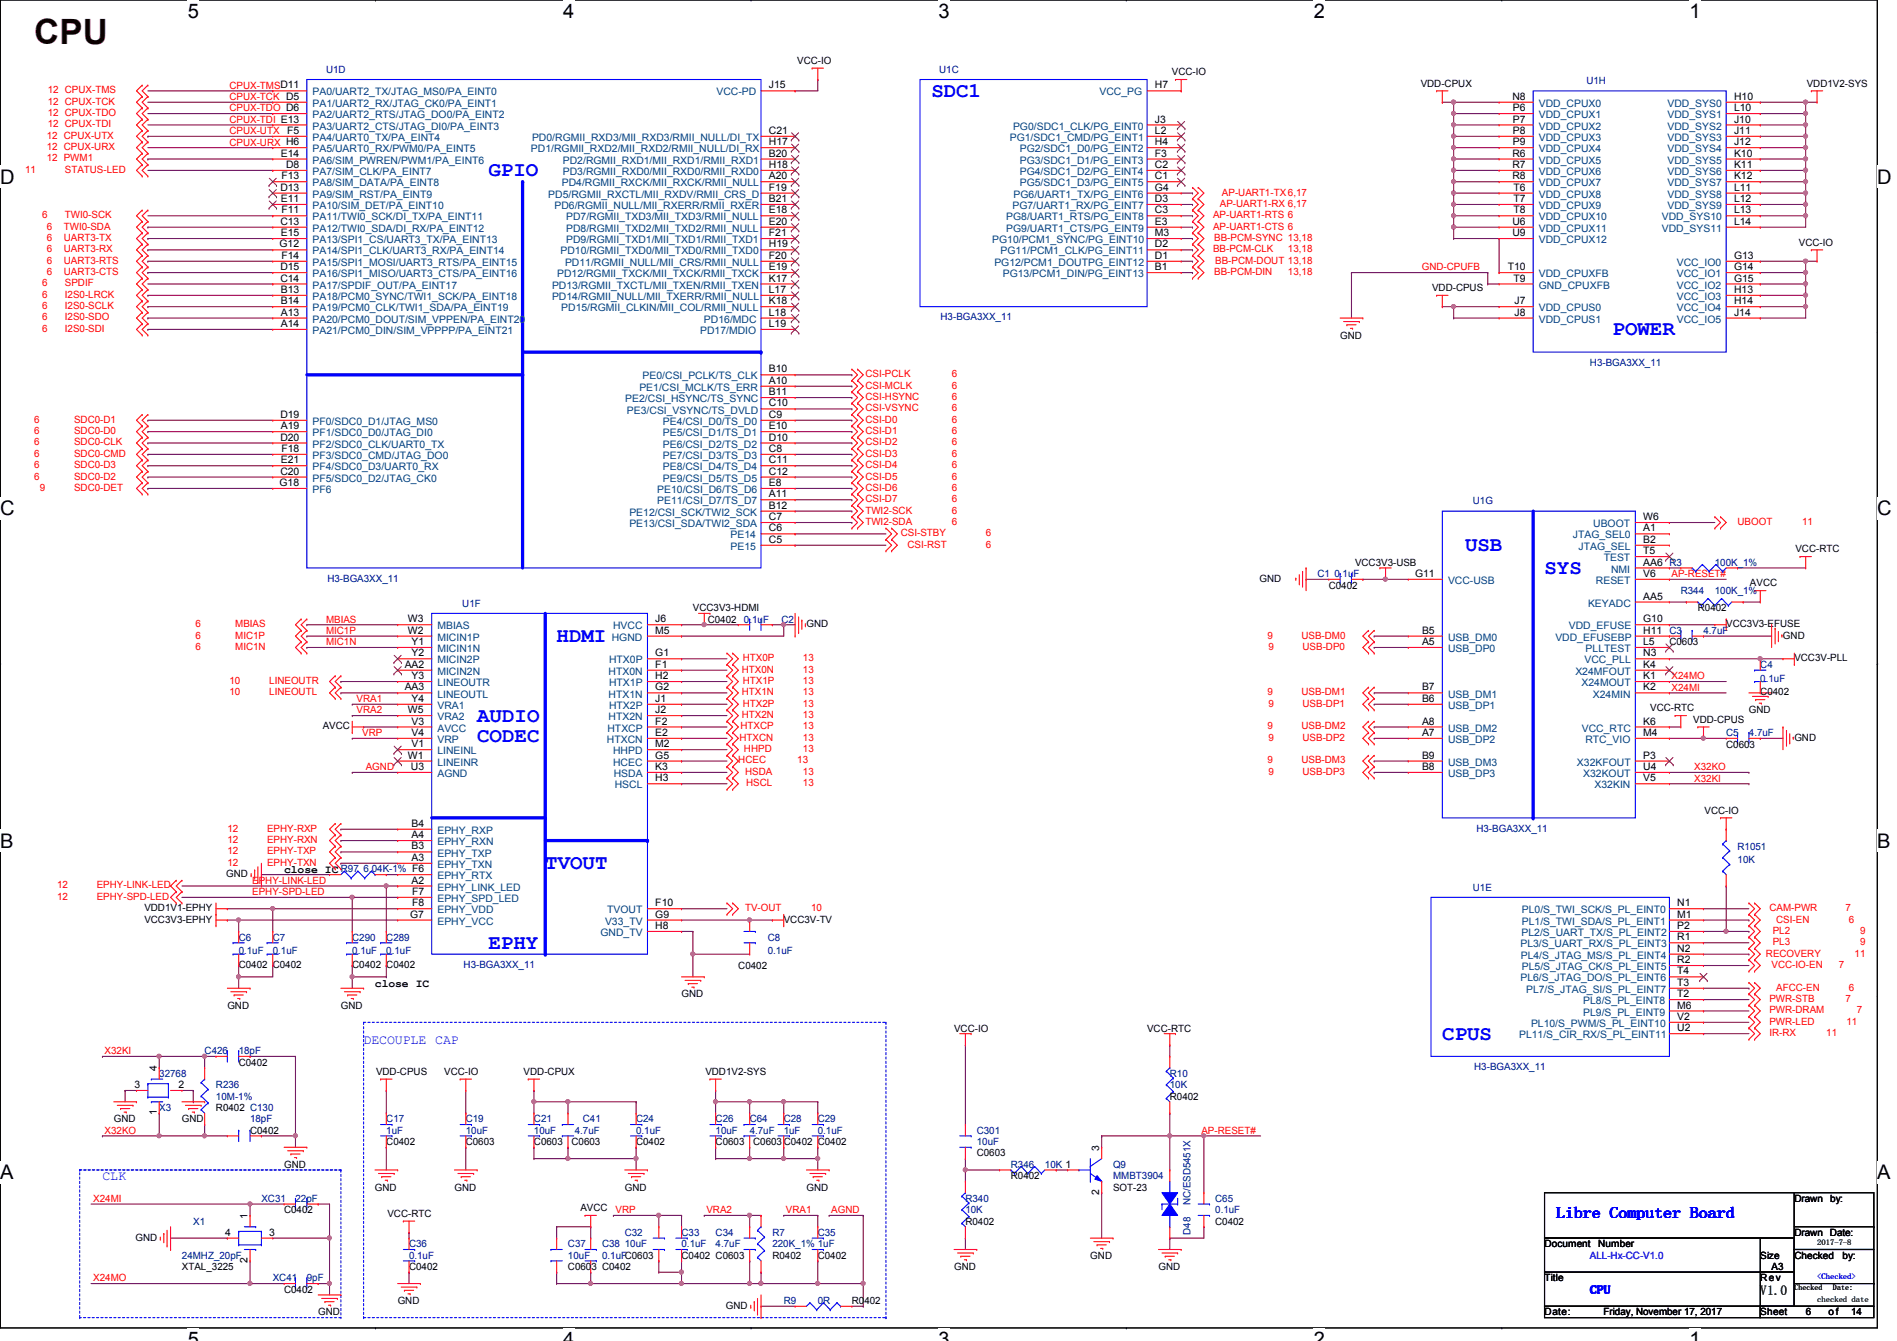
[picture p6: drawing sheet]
<svg xmlns="http://www.w3.org/2000/svg" width="297mm" height="210mm" viewBox="0 0 297 210" stroke-linecap="round" stroke-linejoin="round" font-family="sans-serif">
<defs><g id="words">
<text font-size="5.5" fill="#400000" x="5.4" y="6.9">CPU</text>
<g font-size="3.3" fill="#00f">
<text x="145.8" y="15.2">SDC1</text>
<text x="76.5" y="27.6">GPIO</text>
<text x="252.5" y="52.5">POWER</text>
<text x="229.4" y="86.3">USB</text>
<text x="241.8" y="89.8">SYS</text>
<text x="87.2" y="100.5">HDMI</text>
<text x="74.7" y="112.9">AUDIO</text>
<text x="74.7" y="116.2">CODEC</text>
<text x="85.4" y="136.1">TVOUT</text>
<text x="76.5" y="148.5">EPHY</text>
<text x="225.8" y="162.7">CPUS</text>
</g>
<g font-size="3.1">
<text x="29.4" y="2.8">5</text>
<text x="88.2" y="2.8">4</text>
<text x="147" y="2.8">3</text>
<text x="205.7" y="2.8">2</text>
<text x="264.5" y="2.8">1</text>
<text x="0" y="28.7">D</text>
<text x="294" y="28.7">D</text>
<text x="0" y="80.7">C</text>
<text x="294" y="80.7">C</text>
<text x="0" y="132.7">B</text>
<text x="294" y="132.7">B</text>
<text x="0" y="184.6">A</text>
<text x="294" y="184.6">A</text>
<text x="29.4" y="210.7">5</text>
<text x="88.2" y="210.7">4</text>
<text x="147" y="210.7">3</text>
<text x="205.7" y="210.7">2</text>
<text x="264.5" y="210.7">1</text>
</g>
<text font-size="2.5" fill="#00f" x="243.7" y="190.6">Libre Computer Board</text>
<g font-size="2.1" fill="#00f">
<text x="56.9" y="163.4">DECOUPLE CAP</text>
<text x="16" y="184.7">CLK</text>
</g>
<text font-size="2.1" fill="#008000" x="275.6" y="202.7">V1.0</text>
<g font-size="1.8">
<text x="44.5" y="136.7">close IC</text>
<text x="58.7" y="154.4">close IC</text>
</g>
<text font-size="1.7" fill="#00f" x="249" y="202.5">CPU</text>
<g font-size="1.6" fill="#000080">
<text x="51.1" y="11.4">U1D</text>
<text x="147.1" y="11.4">U1C</text>
<text x="248.4" y="13.2">U1H</text>
<text x="147.3" y="50.2">H3-BGA3XX_11</text>
<text x="249" y="57.3">H3-BGA3XX_11</text>
<text x="230.6" y="79">U1G</text>
<text x="268.5" y="88.6">100K_1%</text>
<text x="51.3" y="91.1">H3-BGA3XX_11</text>
<text x="72.4" y="95">U1F</text>
<text x="206.3" y="90.3">C1 0.1uF</text>
<text x="263.2" y="93">R344</text>
<text x="268.5" y="93">100K_1%</text>
<text x="116.5" y="97.5">0.1uF</text>
<text x="122.4" y="97.5">C2</text>
<text x="261.4" y="99.2">C3</text>
<text x="266.7" y="99.2">4.7uF</text>
<text x="275.6" y="104.6">C4</text>
<text x="275.6" y="106.7">0.1uF</text>
<text x="270.3" y="115.2">C5</text>
<text x="273.9" y="115.2">4.7uF</text>
<text x="231.2" y="130.2">H3-BGA3XX_11</text>
<text x="53.4" y="136.6">R97 6.04K-1% F6</text>
<text x="272.1" y="133">R1051</text>
<text x="272.1" y="135.1">10K</text>
<text x="230.6" y="139.4">U1E</text>
<text x="37.4" y="147.2">C6</text>
<text x="37.4" y="149.4">0.1uF</text>
<text x="42.7" y="147.2">C7</text>
<text x="42.7" y="149.4">0.1uF</text>
<text x="55.2" y="147.2">C290</text>
<text x="55.2" y="149.4">0.1uF</text>
<text x="60.5" y="147.2">C289</text>
<text x="60.5" y="149.4">0.1uF</text>
<text x="120.2" y="147.2">C8</text>
<text x="120.2" y="149.4">0.1uF</text>
<text x="72.6" y="151.5">H3-BGA3XX_11</text>
<text x="32" y="165">C426</text>
<text x="37.4" y="165">18pF</text>
<text x="230.8" y="167.5">H3-BGA3XX_11</text>
<text x="24.9" y="173.9">X3</text>
<text x="24.9" y="168.6">32768</text>
<text x="33.8" y="170.3">R236</text>
<text x="33.8" y="172.1">10M-1%</text>
<text x="183.2" y="168.6">R10</text>
<text x="183.2" y="170.3">10K</text>
<text x="39.2" y="175.7">18pF</text>
<text x="60.5" y="175.7">C17</text>
<text x="60.5" y="177.5">1uF</text>
<text x="72.9" y="175.7">C19</text>
<text x="72.9" y="177.5">10uF</text>
<text x="83.6" y="175.7">C21</text>
<text x="83.6" y="177.5">10uF</text>
<text x="90" y="177.5">4.7uF</text>
<text x="91.3" y="175.7">C41</text>
<text x="99.6" y="175.7">C24</text>
<text x="99.6" y="177.5">0.1uF</text>
<text x="112.1" y="175.7">C26</text>
<text x="112.1" y="177.5">10uF</text>
<text x="117.4" y="175.7">C64</text>
<text x="117.4" y="177.5">4.7uF</text>
<text x="122.7" y="175.7">C28</text>
<text x="122.7" y="177.5">1uF</text>
<text x="128.1" y="175.7">C29</text>
<text x="128.1" y="177.5">0.1uF</text>
<text x="152.9" y="177.5">C301</text>
<text x="152.9" y="179.2">10uF</text>
<text x="158.3" y="182.8">R346</text>
<text x="163.6" y="182.8">10K 1</text>
<text x="174.3" y="182.8">Q9</text>
<text x="174.3" y="184.6">MMBT3904</text>
<text x="30.3" y="191.7">X1</text>
<text x="40.9" y="188.1">XC31</text>
<text x="46.3" y="188.1">22pF</text>
<text x="151.2" y="188.1">R340</text>
<text x="151.2" y="189.9">10K</text>
<text x="186.4" y="188.6" transform="rotate(-90 186.4 188.6)">NC/ESD5451X</text>
<text x="190.3" y="188.1">C65</text>
<text x="190.3" y="189.9">0.1uF</text>
<text x="28.5" y="197">24MHZ_20pF</text>
<text x="64" y="195.2">C36</text>
<text x="64" y="197">0.1uF</text>
<text x="88.9" y="195.2">C37</text>
<text x="88.9" y="197">10uF</text>
<text x="94.3" y="195.2">C38</text>
<text x="94.3" y="197">0.1uFC0603</text>
<text x="97.8" y="193.5">C32</text>
<text x="97.8" y="195.2">10uF</text>
<text x="106.7" y="193.5">C33</text>
<text x="106.7" y="195.2">0.1uF</text>
<text x="112.1" y="193.5">C34</text>
<text x="112.1" y="195.2">4.7uF</text>
<text x="120.9" y="193.5">R7</text>
<text x="120.9" y="195.2">220K_1% 1uF</text>
<text x="128.1" y="193.5">C35</text>
<text x="186.4" y="193.3" transform="rotate(-90 186.4 193.3)">D48</text>
<text x="42.7" y="200.6">XC41</text>
<text x="48" y="200.6">9pF</text>
<text x="122.7" y="204.1">R9</text>
<text x="128.1" y="204.1">0R</text>
</g>
<g font-size="1.6">
<text x="124.8" y="10">VCC-IO</text>
<text x="183.5" y="11.8">VCC-IO</text>
<text x="120.4" y="13.8">J15</text>
<text x="180.8" y="13.8">H7</text>
<text x="222.5" y="13.5">VDD-CPUX</text>
<text x="236.8" y="15.6">N8</text>
<text x="236.9" y="17.4">P6</text>
<text x="271.5" y="15.6">H10</text>
<text x="271.5" y="17.4">L10</text>
<text x="282.9" y="13.5">VDD1V2-SYS</text>
<text x="45" y="21">F5</text>
<text x="120.4" y="21">C21</text>
<text x="120.4" y="22.7">H17</text>
<text x="180.8" y="19.2">J3</text>
<text x="180.8" y="21">L2</text>
<text x="180.8" y="22.7">H4</text>
<text x="236.9" y="19.2">P7</text>
<text x="236.9" y="21">P8</text>
<text x="236.9" y="22.7">P9</text>
<text x="271.5" y="19.2">J10</text>
<text x="271.5" y="21">J11</text>
<text x="271.5" y="22.7">J12</text>
<text x="43.9" y="29.8">D13</text>
<text x="44" y="24.5">E14</text>
<text x="44.1" y="28.1">F13</text>
<text x="44.8" y="26.3">D8</text>
<text x="120.4" y="24.5">B20</text>
<text x="120.4" y="26.3">H18</text>
<text x="120.4" y="28.1">A20</text>
<text x="120.4" y="29.8">F19</text>
<text x="180.8" y="24.5">F3</text>
<text x="180.8" y="26.3">C2</text>
<text x="180.8" y="28.1">C1</text>
<text x="180.8" y="29.8">G4</text>
<text x="236.8" y="24.5">R6</text>
<text x="236.8" y="26.3">R7</text>
<text x="236.8" y="28.1">R8</text>
<text x="237" y="29.8">T6</text>
<text x="271.5" y="24.5">K10</text>
<text x="271.5" y="26.3">K11</text>
<text x="271.5" y="28.1">K12</text>
<text x="271.5" y="29.8">L11</text>
<text x="43.9" y="35.2">C13</text>
<text x="44" y="31.6">E11</text>
<text x="44.1" y="33.4">F11</text>
<text x="120.4" y="31.6">B21</text>
<text x="120.4" y="33.4">E18</text>
<text x="120.4" y="35.2">E20</text>
<text x="180.8" y="31.6">D3</text>
<text x="180.8" y="33.4">C3</text>
<text x="180.8" y="35.2">E3</text>
<text x="236.8" y="35.2">U6</text>
<text x="237" y="31.6">T7</text>
<text x="237" y="33.4">T8</text>
<text x="271.5" y="31.6">L12</text>
<text x="271.5" y="33.4">L13</text>
<text x="271.5" y="35.2">L14</text>
<text x="43.8" y="38.7">G12</text>
<text x="44" y="37">E15</text>
<text x="44.1" y="40.5">F14</text>
<text x="120.4" y="37">F21</text>
<text x="120.4" y="38.7">H19</text>
<text x="120.4" y="40.5">F20</text>
<text x="180.8" y="37">M3</text>
<text x="180.8" y="38.7">D2</text>
<text x="180.8" y="40.5">D1</text>
<text x="236.8" y="37">U9</text>
<text x="271.5" y="40.5">G13</text>
<text x="281.7" y="38.4">VCC-IO</text>
<text x="43.9" y="42.3">D15</text>
<text x="43.9" y="44.1">C14</text>
<text x="44" y="45.8">B13</text>
<text x="44" y="47.6">B14</text>
<text x="120.4" y="42.3">E19</text>
<text x="120.4" y="44.1">K17</text>
<text x="120.4" y="45.8">L17</text>
<text x="120.4" y="47.6">K18</text>
<text x="180.8" y="42.3">B1</text>
<text x="224.2" y="45.6">VDD-CPUS</text>
<text x="236.1" y="42.3">T10</text>
<text x="237" y="44.1">T9</text>
<text x="237.1" y="47.6">J7</text>
<text x="271.5" y="42.3">G14</text>
<text x="271.5" y="44.1">G15</text>
<text x="271.5" y="45.8">H13</text>
<text x="271.5" y="47.6">H14</text>
<text x="44" y="49.4">A13</text>
<text x="44" y="51.2">A14</text>
<text x="120.4" y="49.4">L18</text>
<text x="120.4" y="51.2">L19</text>
<text x="209.8" y="53">GND</text>
<text x="237.1" y="49.4">J8</text>
<text x="271.5" y="49.4">J14</text>
<text x="120.4" y="58.3">B10</text>
<text x="43.9" y="65.4">D19</text>
<text x="120.4" y="60.1">A10</text>
<text x="120.4" y="61.8">B11</text>
<text x="120.4" y="63.6">C10</text>
<text x="120.4" y="65.4">C9</text>
<text x="43.9" y="69">D20</text>
<text x="44" y="67.2">A19</text>
<text x="44.1" y="70.7">F18</text>
<text x="120.4" y="67.2">E10</text>
<text x="120.4" y="69">D10</text>
<text x="120.4" y="70.7">C8</text>
<text x="43.8" y="76.1">G18</text>
<text x="43.9" y="74.3">C20</text>
<text x="44" y="72.5">E21</text>
<text x="120.4" y="72.5">C11</text>
<text x="120.4" y="74.3">C12</text>
<text x="120.4" y="76.1">E8</text>
<text x="120.4" y="77.9">A11</text>
<text x="120.4" y="79.6">B12</text>
<text x="120.4" y="81.4">C7</text>
<text x="120.4" y="83.2">C6</text>
<text x="257.3" y="81.4">W6</text>
<text x="257.3" y="83.2">A1</text>
<text x="120.4" y="85">C5</text>
<text x="212.2" y="88.6">VCC3V3-USB</text>
<text x="257.3" y="88.5">AA6 R3</text>
<text x="257.3" y="86.7">T5</text>
<text x="257.3" y="85">B2</text>
<text x="281.1" y="86.4">VCC-RTC</text>
<text x="108.5" y="95.7">VCC3V3-HDMI</text>
<text x="197.2" y="91.1">GND</text>
<text x="208.1" y="92.1">C0402</text>
<text x="221.6" y="90.3">G11</text>
<text x="257.3" y="93.9">AA5</text>
<text x="257.3" y="90.3">V6</text>
<text x="265.9" y="95.7">R0402</text>
<text x="274" y="91.8">AVCC</text>
<text x="63.9" y="97.4">W3</text>
<text x="63.9" y="99.2">W2</text>
<text x="64.4" y="101">Y1</text>
<text x="102.6" y="97.4">J6</text>
<text x="102.6" y="99.2">M5</text>
<text x="110.8" y="97.5">C0402</text>
<text x="126.3" y="98.2">GND</text>
<text x="222.7" y="99.2">B5</text>
<text x="222.7" y="101">A5</text>
<text x="257.3" y="101">L5</text>
<text x="257.3" y="97.4">G10</text>
<text x="257.3" y="99.2">H11</text>
<text x="261.4" y="101">C0603</text>
<text x="270.3" y="98.2">VCC3V3-EFUSE</text>
<text x="279.2" y="99.9">GND</text>
<text x="63.4" y="104.5">AA2</text>
<text x="64.4" y="106.3">Y3</text>
<text x="64.4" y="102.7">Y2</text>
<text x="102.6" y="102.7">G1</text>
<text x="102.6" y="104.5">F1</text>
<text x="102.6" y="106.3">H2</text>
<text x="257.3" y="106.3">K1</text>
<text x="257.3" y="102.7">N3</text>
<text x="257.3" y="104.5">K4</text>
<text x="281" y="103.5">VCC3V-PLL</text>
<text x="63.4" y="108.1">AA3</text>
<text x="63.9" y="111.6">W5</text>
<text x="64.4" y="109.9">Y4</text>
<text x="64.4" y="113.4">V3</text>
<text x="102.6" y="108.1">G2</text>
<text x="102.6" y="109.9">J1</text>
<text x="102.6" y="111.6">J2</text>
<text x="102.6" y="113.4">F2</text>
<text x="222.7" y="108.1">B7</text>
<text x="222.7" y="109.9">B6</text>
<text x="222.7" y="113.4">A8</text>
<text x="257.3" y="113.4">K6</text>
<text x="257.3" y="108.1">K2</text>
<text x="258.4" y="111.3">VCC-RTC</text>
<text x="265.1" y="113.1">VDD-CPUS</text>
<text x="273.9" y="111.7">GND</text>
<text x="275.6" y="108.8">C0402</text>
<text x="50.5" y="114.2">AVCC</text>
<text x="63.9" y="118.7">W1</text>
<text x="64.4" y="115.2">V4</text>
<text x="64.4" y="117">V1</text>
<text x="102.6" y="115.2">E2</text>
<text x="102.6" y="117">M2</text>
<text x="102.6" y="118.7">G5</text>
<text x="222.7" y="115.2">A7</text>
<text x="222.7" y="118.7">B9</text>
<text x="257.3" y="118.7">P3</text>
<text x="257.3" y="115.2">M4</text>
<text x="270.3" y="117">C0603</text>
<text x="281" y="116">GND</text>
<text x="64.3" y="120.5">U3</text>
<text x="102.6" y="120.5">K3</text>
<text x="102.6" y="122.3">H3</text>
<text x="222.7" y="120.5">B8</text>
<text x="257.3" y="122.3">V5</text>
<text x="257.3" y="120.5">U4</text>
<text x="64.4" y="129.4">B4</text>
<text x="64.4" y="131.2">A4</text>
<text x="266.9" y="127.3">VCC-IO</text>
<text x="35.4" y="137.3">GND</text>
<text x="64.4" y="133">B3</text>
<text x="64.4" y="134.7">A3</text>
<text x="22.6" y="142.6">VDD1V1-EPHY</text>
<text x="64.2" y="143.6">G7</text>
<text x="64.4" y="138.3">A2</text>
<text x="64.5" y="140.1">F7</text>
<text x="64.5" y="141.9">F8</text>
<text x="102.6" y="141.9">F10</text>
<text x="102.6" y="143.6">G9</text>
<text x="262.6" y="141.9">N1</text>
<text x="262.6" y="143.6">M1</text>
<text x="22.6" y="144.4">VCC3V3-EPHY</text>
<text x="102.6" y="145.4">H8</text>
<text x="122.7" y="144.4">VCC3V-TV</text>
<text x="262.6" y="145.4">P2</text>
<text x="262.6" y="147.2">R1</text>
<text x="262.6" y="149">N2</text>
<text x="37.4" y="151.5">C0402 C0402</text>
<text x="55.2" y="151.5">C0402 C0402</text>
<text x="115.6" y="151.7">C0402</text>
<text x="262.6" y="150.7">R2</text>
<text x="262.6" y="152.5">T4</text>
<text x="262.6" y="154.3">T3</text>
<text x="35.6" y="157.9">GND</text>
<text x="53.4" y="157.9">GND</text>
<text x="106.7" y="156.1">GND</text>
<text x="149.4" y="161.5">VCC-IO</text>
<text x="179.6" y="161.5">VCC-RTC</text>
<text x="262.6" y="156.1">T2</text>
<text x="262.6" y="157.9">M6</text>
<text x="262.6" y="159.6">V2</text>
<text x="262.6" y="161.4">U2</text>
<text x="24.6" y="167.7" transform="rotate(-90 24.6 167.7)">4</text>
<text x="37.4" y="166.8">C0402</text>
<text x="21" y="170.3">3</text>
<text x="27.9" y="170.3">2</text>
<text x="33.8" y="173.9">R0402 C130</text>
<text x="58.9" y="168.2">VDD-CPUS</text>
<text x="69.6" y="168.2">VCC-IO</text>
<text x="82" y="168.2">VDD-CPUX</text>
<text x="110.4" y="168.2">VDD1V2-SYS</text>
<text x="183.2" y="172.1">R0402</text>
<text x="17.8" y="175.7">GND</text>
<text x="24.6" y="174.6" transform="rotate(-90 24.6 174.6)">1</text>
<text x="28.5" y="175.7">GND</text>
<text x="39.2" y="177.5">C0402</text>
<text x="60.5" y="179.2">C0402</text>
<text x="72.9" y="179.2">C0603</text>
<text x="83.6" y="179.2">C0603</text>
<text x="89.5" y="179.2">C0603</text>
<text x="99.6" y="179.2">C0402</text>
<text x="112.1" y="179.2">C0603</text>
<text x="117.9" y="179.2">C0603C0402 C0402</text>
<text x="44.5" y="182.8">GND</text>
<text x="152.9" y="181">C0603</text>
<text x="158.3" y="184.6">R0402</text>
<text x="172.1" y="180.1" transform="rotate(-90 172.1 180.1)">3</text>
<text x="38.8" y="190.8" transform="rotate(-90 38.8 190.8)">1</text>
<text x="44.5" y="189.9">C0402</text>
<text x="58.7" y="186.4">GND</text>
<text x="60.7" y="190.5">VCC-RTC</text>
<text x="71.2" y="186.4">GND</text>
<text x="90.9" y="189.6">AVCC</text>
<text x="97.8" y="186.4">GND</text>
<text x="126.3" y="186.4">GND</text>
<text x="151.2" y="191.7">R0402</text>
<text x="172.1" y="187" transform="rotate(-90 172.1 187)">2</text>
<text x="174.3" y="186.4">SOT-23</text>
<text x="190.3" y="191.7">C0402</text>
<text x="281" y="188.1">Drawn by:</text>
<text x="21.2" y="194.2">GND</text>
<text x="35.3" y="193.4">4</text>
<text x="38.8" y="197.7" transform="rotate(-90 38.8 197.7)">2</text>
<text x="42.2" y="193.4">3</text>
<text x="106.7" y="197">C0402 C0603</text>
<text x="120.9" y="197">R0402</text>
<text x="128.1" y="197">C0402</text>
<text x="170.7" y="197">GND</text>
<text x="241.8" y="195.2">Document</text>
<text x="250.3" y="195.2">Number</text>
<text x="275.6" y="197">Size</text>
<text x="281" y="197">Checked</text>
<text x="281" y="193.5">Drawn Date:</text>
<text x="288.5" y="197">by:</text>
<text x="28.5" y="198.8">XTAL_3225</text>
<text x="44.5" y="202.4">C0402</text>
<text x="64" y="198.8">C0402</text>
<text x="88.9" y="198.8">C0603 C0402</text>
<text x="149.4" y="198.8">GND</text>
<text x="181.4" y="198.8">GND</text>
<text x="241.8" y="200.6">Title</text>
<text x="275.6" y="200.6">Rev</text>
<text x="277.4" y="198.8">A3</text>
<text x="49.8" y="205.9">GND</text>
<text x="62.3" y="204.1">GND</text>
<text x="113.7" y="204.9">GND</text>
<text x="133.4" y="204.1">R0402</text>
<text x="241.8" y="205.9">Date:</text>
<text x="251.1" y="205.9">Friday, November 17, 2017</text>
<text x="275.6" y="205.9">Sheet</text>
<text x="282.7" y="205.9">6</text>
<text x="286.3" y="205.9">o f</text>
<text x="289.9" y="205.9">14</text>
</g>
<g font-size="1.6" fill="#f00">
<text x="7.5" y="14.6">12 CPUX-TMS</text>
<text x="7.5" y="16.4">12 CPUX-TCK</text>
<text x="35.9" y="13.9">CPUX-TMSD11</text>
<text x="35.9" y="15.7">CPUX-TCK D5</text>
<text x="35.9" y="17.4">CPUX-TDO D6</text>
<text x="7.3" y="23.5">12 CPUX-URX</text>
<text x="7.3" y="21.7">12 CPUX-UTX</text>
<text x="7.5" y="19.9">12 CPUX-TDI</text>
<text x="7.5" y="18.2">12 CPUX-TDO</text>
<text x="35.9" y="19.2">CPUX-TDI E13</text>
<text x="35.9" y="22.8">CPUX-URX H6</text>
<text x="35.9" y="21">CPUX-UTX</text>
<text x="3.9" y="27.1">11</text>
<text x="7.3" y="25.3">12 PWM1</text>
<text x="10.2" y="27.1">STATUS-LED</text>
<text x="6.6" y="34.2">6</text>
<text x="7.3" y="35.9">6</text>
<text x="10" y="35.9">TWI0-SDA</text>
<text x="10.2" y="34.2">TWI0-SCK</text>
<text x="189.9" y="35.9">AP-UART1-CTS 6</text>
<text x="189.9" y="34.2">AP-UART1-RTS 6</text>
<text x="191" y="32.4">AP-UART1-RX 6,17</text>
<text x="191.3" y="30.6">AP-UART1-TX 6,17</text>
<text x="7.3" y="37.7">6</text>
<text x="7.3" y="39.5">6</text>
<text x="7.3" y="41.3">6</text>
<text x="10" y="37.7">UART3-TX</text>
<text x="10" y="39.5">UART3-RX</text>
<text x="10" y="41.3">UART3-RTS</text>
<text x="189.9" y="39.5">BB-PCM-CLK</text>
<text x="190.1" y="37.7">BB-PCM-SYNC 13,18</text>
<text x="190.3" y="41.3">BB-PCM-DOUT 13,18</text>
<text x="201.7" y="39.5">13,18</text>
<text x="6.6" y="44.8">6</text>
<text x="6.6" y="46.6">6</text>
<text x="7.3" y="43.1">6</text>
<text x="10" y="43.1">UART3-CTS</text>
<text x="10.2" y="44.8">SPDIF</text>
<text x="10.2" y="46.6">I2S0-LRCK</text>
<text x="190.1" y="43.1">BB-PCM-DIN</text>
<text x="201.7" y="43.1">13,18</text>
<text x="222.6" y="42.3">GND-CPUFB</text>
<text x="6.6" y="48.4">6</text>
<text x="6.6" y="50.2">6</text>
<text x="6.6" y="51.9">6</text>
<text x="10.2" y="48.4">I2S0-SCLK</text>
<text x="10.2" y="50.2">I2S0-SDO</text>
<text x="10.2" y="51.9">I2S0-SDI</text>
<text x="135.5" y="59.1">CSI-PCLK</text>
<text x="149.1" y="59.1">6</text>
<text x="135.5" y="60.8">CSI-MCLK</text>
<text x="135.5" y="62.6">CSI-HSYNC</text>
<text x="135.5" y="64.4">CSI-VSYNC</text>
<text x="149.1" y="62.6">6</text>
<text x="149.1" y="60.8">6</text>
<text x="149.1" y="64.4">6</text>
<text x="5.4" y="69.7">6</text>
<text x="5.4" y="71.5">6</text>
<text x="5.4" y="67.9">6</text>
<text x="5.4" y="66.2">6</text>
<text x="11.6" y="69.7">SDC0-CLK</text>
<text x="11.6" y="71.5">SDC0-CMD</text>
<text x="11.6" y="67.9">SDC0-D0</text>
<text x="11.6" y="66.2">SDC0-D1</text>
<text x="135.5" y="66.2">CSI-D0</text>
<text x="135.5" y="67.9">CSI-D1</text>
<text x="135.5" y="69.7">CSI-D2</text>
<text x="135.5" y="71.5">CSI-D3</text>
<text x="149.1" y="66.2">6</text>
<text x="149.1" y="67.9">6</text>
<text x="149.1" y="69.7">6</text>
<text x="149.1" y="71.5">6</text>
<text x="5.4" y="73.3">6</text>
<text x="5.4" y="75.1">6</text>
<text x="6.3" y="76.8">9</text>
<text x="11.6" y="76.8">SDC0-DET</text>
<text x="11.6" y="73.3">SDC0-D3</text>
<text x="11.6" y="75.1">SDC0-D2</text>
<text x="135.5" y="73.3">CSI-D4</text>
<text x="135.5" y="75.1">CSI-D5</text>
<text x="135.5" y="76.8">CSI-D6</text>
<text x="149.1" y="73.3">6</text>
<text x="149.1" y="75.1">6</text>
<text x="149.1" y="76.8">6</text>
<text x="135.5" y="78.6">CSI-D7</text>
<text x="135.5" y="80.4">TWI2-SCK</text>
<text x="135.5" y="82.2">TWI2-SDA</text>
<text x="141.1" y="83.9">CSI-STBY</text>
<text x="149.1" y="78.6">6</text>
<text x="149.1" y="80.4">6</text>
<text x="149.1" y="82.2">6</text>
<text x="154.4" y="83.9">6</text>
<text x="272.1" y="82.2">UBOOT</text>
<text x="282.2" y="82.2">11</text>
<text x="142.1" y="85.7">CSI-RST</text>
<text x="154.4" y="85.7">6</text>
<text x="261.7" y="90.3">AP-RESET#</text>
<text x="30.6" y="99.9">6</text>
<text x="30.6" y="101.7">6</text>
<text x="30.6" y="98.2">6</text>
<text x="36.8" y="99.9">MIC1P</text>
<text x="36.8" y="101.7">MIC1N</text>
<text x="36.8" y="98.2">MBIAS</text>
<text x="51.1" y="99.2">MIC1P</text>
<text x="51.1" y="101">MIC1N</text>
<text x="51.1" y="97.5">MBIAS</text>
<text x="198.5" y="99.9">9</text>
<text x="198.6" y="101.7">9</text>
<text x="203.8" y="99.9">USB-DM0</text>
<text x="204" y="101.7">USB-DP0</text>
<text x="35.9" y="107.1">10</text>
<text x="42.2" y="107.1">LINEOUTR</text>
<text x="116.2" y="105.3">HTX0N</text>
<text x="116.3" y="103.5">HTX0P</text>
<text x="116.3" y="107.1">HTX1P</text>
<text x="125.7" y="105.3">13</text>
<text x="125.7" y="103.5">13</text>
<text x="125.7" y="107.1">13</text>
<text x="261.7" y="106.3">X24MO</text>
<text x="35.9" y="108.8">10</text>
<text x="42.2" y="108.8">LINEOUTL</text>
<text x="55.8" y="111.7">VRA2</text>
<text x="55.8" y="109.9">VRA1</text>
<text x="116.2" y="108.8">HTX1N</text>
<text x="116.2" y="112.4">HTX2N</text>
<text x="116.3" y="110.6">HTX2P</text>
<text x="125.7" y="108.8">13</text>
<text x="125.7" y="112.4">13</text>
<text x="125.7" y="110.6">13</text>
<text x="198.5" y="108.8">9</text>
<text x="198.6" y="110.6">9</text>
<text x="203.8" y="108.8">USB-DM1</text>
<text x="204" y="110.6">USB-DP1</text>
<text x="261.7" y="108.1">X24MI</text>
<text x="56.7" y="115.2">VRP</text>
<text x="115.6" y="119.5">HCEC</text>
<text x="115.8" y="116">HTXCN</text>
<text x="115.9" y="114.2">HTXCP</text>
<text x="116.5" y="117.7">HHPD</text>
<text x="124.8" y="119.5">13</text>
<text x="125.7" y="117.7">13</text>
<text x="125.7" y="116">13</text>
<text x="125.7" y="114.2">13</text>
<text x="198.5" y="114.2">9</text>
<text x="198.5" y="119.5">9</text>
<text x="198.6" y="116">9</text>
<text x="203.8" y="114.2">USB-DM2</text>
<text x="203.8" y="119.5">USB-DM3</text>
<text x="204" y="116">USB-DP2</text>
<text x="57.3" y="120.6">AGND</text>
<text x="116.7" y="121.3">HSDA</text>
<text x="116.8" y="123.1">HSCL</text>
<text x="125.7" y="123.1">13</text>
<text x="125.7" y="121.3">13</text>
<text x="198.6" y="121.3">9</text>
<text x="204" y="121.3">USB-DP3</text>
<text x="265.3" y="120.6">X32KO</text>
<text x="265.3" y="122.3">X32KI</text>
<text x="35.6" y="130.2">12</text>
<text x="35.6" y="132">12</text>
<text x="41.8" y="130.2">EPHY-RXP</text>
<text x="41.8" y="132">EPHY-RXN</text>
<text x="35.6" y="133.7">12</text>
<text x="35.6" y="135.5">12</text>
<text x="41.8" y="133.7">EPHY-TXP</text>
<text x="41.8" y="135.5">EPHY-TXN</text>
<text x="8.9" y="139.1">12</text>
<text x="8.9" y="140.8">12</text>
<text x="15.2" y="139.1">EPHY-LINK-LED</text>
<text x="15.2" y="140.8">EPHY-SPD-LED</text>
<text x="39.5" y="138.3">EPHY-LINK-LED</text>
<text x="39.5" y="140.1">EPHY-SPD-LED</text>
<text x="116.7" y="142.6">TV-OUT</text>
<text x="127" y="142.6">10</text>
<text x="277.1" y="142.6">CAM-PWR</text>
<text x="289" y="142.6">7</text>
<text x="276.5" y="149.7">RECOVERY</text>
<text x="277.6" y="148">PL3</text>
<text x="277.6" y="146.2">PL2</text>
<text x="278.1" y="144.4">CSI-EN</text>
<text x="289.5" y="144.4">6</text>
<text x="290.4" y="149.7">11</text>
<text x="291.3" y="148">9</text>
<text x="291.3" y="146.2">9</text>
<text x="277.4" y="151.5">VCC-IO-EN</text>
<text x="278.1" y="155.1">AFCC-EN</text>
<text x="287.9" y="151.5">7</text>
<text x="289.5" y="155.1">6</text>
<text x="277.1" y="160.4">PWR-LED</text>
<text x="277.1" y="158.6">PWR-DRAM</text>
<text x="277.1" y="156.8">PWR-STB</text>
<text x="289" y="156.8">7</text>
<text x="289.1" y="160.4">11</text>
<text x="290.7" y="158.6">7</text>
<text x="16.4" y="165">X32KI</text>
<text x="277.1" y="162.2">IR-RX</text>
<text x="286" y="162.2">11</text>
<text x="16.4" y="177.5">X32KO</text>
<text x="188.1" y="177.5">AP-RESET#</text>
<text x="14.6" y="188.1">X24MI</text>
<text x="96.4" y="189.9">VRP</text>
<text x="110.6" y="189.9">VRA2</text>
<text x="123.1" y="189.9">VRA1</text>
<text x="130.2" y="189.9">AGND</text>
<text x="14.6" y="200.6">X24MO</text>
</g>
<g font-size="1.6" fill="#004080">
<text x="48.9" y="14.9">PA0/UART2_TX/JTAG_MS0/PA_EINT0</text>
<text x="48.9" y="16.7">PA1/UART2_RX/JTAG_CK0/PA_EINT1</text>
<text x="112.2" y="14.9">VCC-PD</text>
<text x="172.2" y="14.9">VCC_PG</text>
<text x="241" y="16.7">VDD_CPUX0</text>
<text x="261.1" y="16.7">VDD_SYS0</text>
<text x="48.9" y="18.5">PA2/UART2_RTS/JTAG_DO0/PA_EINT2</text>
<text x="48.9" y="20.3">PA3/UART2_CTS/JTAG_DI0/PA_EINT3</text>
<text x="48.9" y="22.1">PA4/UART0_TX/PA_EINT4</text>
<text x="48.9" y="23.8">PA5/UART0_RX/PWM0/PA_EINT5</text>
<text x="83.1" y="23.8">PD1/RGMII_RXD2/MII_RXD2/RMII_NULL/DI_RX</text>
<text x="83.3" y="22.1">PD0/RGMII_RXD3/MII_RXD3/RMII_NULL/DI_TX</text>
<text x="158.1" y="22.1">PG1/SDC1_CMD/PG_EINT1</text>
<text x="158.6" y="20.3">PG0/SDC1_CLK/PG_EINT0</text>
<text x="159.7" y="23.8">PG2/SDC1_D0/PG_EINT2</text>
<text x="241" y="18.5">VDD_CPUX1</text>
<text x="241" y="20.3">VDD_CPUX2</text>
<text x="241" y="22.1">VDD_CPUX3</text>
<text x="241" y="23.8">VDD_CPUX4</text>
<text x="261.1" y="18.5">VDD_SYS1</text>
<text x="261.1" y="20.3">VDD_SYS2</text>
<text x="261.1" y="22.1">VDD_SYS3</text>
<text x="261.1" y="23.8">VDD_SYS4</text>
<text x="48.9" y="25.6">PA6/SIM_PWREN/PWM1/PA_EINT6</text>
<text x="48.9" y="27.4">PA7/SIM_CLK/PA_EINT7</text>
<text x="48.9" y="29.2">PA8/SIM_DATA/PA_EINT8</text>
<text x="88" y="29.2">PD4/RGMII_RXCK/MII_RXCK/RMII_NULL</text>
<text x="88.1" y="25.6">PD2/RGMII_RXD1/MII_RXD1/RMII_RXD1</text>
<text x="88.1" y="27.4">PD3/RGMII_RXD0/MII_RXD0/RMII_RXD0</text>
<text x="159.7" y="25.6">PG3/SDC1_D1/PG_EINT3</text>
<text x="159.7" y="27.4">PG4/SDC1_D2/PG_EINT4</text>
<text x="159.7" y="29.2">PG5/SDC1_D3/PG_EINT5</text>
<text x="241" y="25.6">VDD_CPUX5</text>
<text x="241" y="27.4">VDD_CPUX6</text>
<text x="241" y="29.2">VDD_CPUX7</text>
<text x="261.1" y="25.6">VDD_SYS5</text>
<text x="261.1" y="27.4">VDD_SYS6</text>
<text x="261.1" y="29.2">VDD_SYS7</text>
<text x="48.9" y="30.9">PA9/SIM_RST/PA_EINT9</text>
<text x="48.9" y="32.7">PA10/SIM_DET/PA_EINT10</text>
<text x="48.9" y="34.5">PA11/TWI0_SCK/DI_TX/PA_EINT11</text>
<text x="85.8" y="30.9">PD5/RGMII_RXCTL/MII_RXDV/RMII_CRS_D</text>
<text x="86.8" y="32.7">PD6/RGMII_NULL/MII_RXERR/RMII_RXER</text>
<text x="88.6" y="34.5">PD7/RGMII_TXD3/MII_TXD3/RMII_NULL</text>
<text x="157.6" y="34.5">PG8/UART1_RTS/PG_EINT8</text>
<text x="158.5" y="32.7">PG7/UART1_RX/PG_EINT7</text>
<text x="158.7" y="30.9">PG6/UART1_TX/PG_EINT6</text>
<text x="241" y="30.9">VDD_CPUX8</text>
<text x="241" y="32.7">VDD_CPUX9</text>
<text x="241" y="34.5">VDD_CPUX10</text>
<text x="260.2" y="34.5">VDD_SYS10</text>
<text x="261.1" y="30.9">VDD_SYS8</text>
<text x="261.1" y="32.7">VDD_SYS9</text>
<text x="48.9" y="36.3">PA12/TWI0_SDA/DI_RX/PA_EINT12</text>
<text x="48.9" y="38.1">PA13/SPI1_CS/UART3_TX/PA_EINT13</text>
<text x="48.9" y="39.8">PA14/SPI1_CLK/UART3_RX/PA_EINT14</text>
<text x="48.9" y="41.6">PA15/SPI1_MOSI/UART3_RTS/PA_EINT15</text>
<text x="87.8" y="39.8">PD10/RGMII_TXD0/MII_TXD0/RMII_TXD0</text>
<text x="88.5" y="41.6">PD11/RGMII_NULL/MII_CRS/RMII_NULL</text>
<text x="88.6" y="36.3">PD8/RGMII_TXD2/MII_TXD2/RMII_NULL</text>
<text x="88.6" y="38.1">PD9/RGMII_TXD1/MII_TXD1/RMII_TXD1</text>
<text x="155.4" y="38.1">PG10/PCM1_SYNC/PG_EINT10</text>
<text x="155.7" y="41.6">PG12/PCM1_DOUTPG_EINT12</text>
<text x="156.7" y="39.8">PG11/PCM1_CLK/PG_EINT11</text>
<text x="157.6" y="36.3">PG9/UART1_CTS/PG_EINT9</text>
<text x="241" y="36.3">VDD_CPUX11</text>
<text x="241" y="38.1">VDD_CPUX12</text>
<text x="260.2" y="36.3">VDD_SYS11</text>
<text x="262.5" y="41.6">VCC_IO0</text>
<text x="48.9" y="43.4">PA16/SPI1_MISO/UART3_CTS/PA_EINT16</text>
<text x="48.9" y="45.2">PA17/SPDIF_OUT/PA_EINT17</text>
<text x="48.9" y="46.9">PA18/PCM0_SYNC/TWI1_SCK/PA_EINT18</text>
<text x="86.4" y="45.2">PD13/RGMII_TXCTL/MII_TXEN/RMII_TXEN</text>
<text x="86.4" y="46.9">PD14/RGMII_NULL/MII_TXERR/RMII_NULL</text>
<text x="87.2" y="43.4">PD12/RGMII_TXCK/MII_TXCK/RMII_TXCK</text>
<text x="157" y="43.4">PG13/PCM1_DIN/PG_EINT13</text>
<text x="241" y="43.4">VDD_CPUXFB</text>
<text x="241" y="45.2">GND_CPUXFB</text>
<text x="262.5" y="43.4">VCC_IO1</text>
<text x="262.5" y="45.2">VCC_IO2</text>
<text x="262.5" y="46.9">VCC_IO3</text>
<text x="48.9" y="48.7">PA19/PCM0_CLK/TWI1_SDA/PA_EINT19</text>
<text x="48.9" y="50.5">PA20/PCM0_DOUT/SIM_VPPEN/PA_EINT20</text>
<text x="48.9" y="52.3">PA21/PCM0_DIN/SIM_VPPPP/PA_EINT21</text>
<text x="87.9" y="48.7">PD15/RGMII_CLKIN/MII_COL/RMII_NULL</text>
<text x="109.6" y="52.3">PD17/MDIO</text>
<text x="110.2" y="50.5">PD16/MDC</text>
<text x="241" y="50.5">VDD_CPUS1</text>
<text x="241" y="48.7">VDD_CPUS0</text>
<text x="262.5" y="48.7">VCC_IO4</text>
<text x="262.5" y="50.5">VCC_IO5</text>
<text x="100.6" y="59.4">PE0/CSI_PCLK/TS_CLK</text>
<text x="97.9" y="62.9">PE2/CSI_HSYNC/TS_SYNC</text>
<text x="98.2" y="64.7">PE3/CSI_VSYNC/TS_DVLD</text>
<text x="100.1" y="61.2">PE1/CSI_MCLK/TS_ERR</text>
<text x="48.9" y="66.5">PF0/SDC0_D1/JTAG_MS0</text>
<text x="48.9" y="68.3">PF1/SDC0_D0/JTAG_DI0</text>
<text x="48.9" y="70.1">PF2/SDC0_CLK/UART0_TX</text>
<text x="48.9" y="71.8">PF3/SDC0_CMD/JTAG_DO0</text>
<text x="103.8" y="66.5">PE4/CSI_D0/TS_D0</text>
<text x="103.8" y="68.3">PE5/CSI_D1/TS_D1</text>
<text x="103.8" y="70.1">PE6/CSI_D2/TS_D2</text>
<text x="103.8" y="71.8">PE7/CSI_D3/TS_D3</text>
<text x="48.9" y="73.6">PF4/SDC0_D3/UART0_RX</text>
<text x="48.9" y="75.4">PF5/SDC0_D2/JTAG_CK0</text>
<text x="48.9" y="77.2">PF6</text>
<text x="102.9" y="77.2">PE10/CSI_D6/TS_D6</text>
<text x="103.8" y="73.6">PE8/CSI_D4/TS_D4</text>
<text x="103.8" y="75.4">PE9/CSI_D5/TS_D5</text>
<text x="98.5" y="80.7">PE12/CSI_SCK/TWI2_SCK</text>
<text x="98.5" y="82.5">PE13/CSI_SDA/TWI2_SDA</text>
<text x="102.9" y="79">PE11/CSI_D7/TS_D7</text>
<text x="249.5" y="82.5">UBOOT</text>
<text x="114.4" y="84.3">PE14</text>
<text x="114.4" y="86.1">PE15</text>
<text x="246.3" y="84.3">JTAG_SEL0</text>
<text x="247.2" y="86.1">JTAG_SEL</text>
<text x="251.1" y="87.8">TEST</text>
<text x="252.3" y="89.6">NMI</text>
<text x="226.7" y="91.4">VCC-USB</text>
<text x="248.7" y="95">KEYADC</text>
<text x="249.9" y="91.4">RESET</text>
<text x="68.5" y="98.5">MBIAS</text>
<text x="68.5" y="100.3">MICIN1P</text>
<text x="95.8" y="100.3">HGND</text>
<text x="96" y="98.5">HVCC</text>
<text x="226.7" y="100.3">USB_DM0</text>
<text x="243.5" y="100.3">VDD_EFUSEBP</text>
<text x="245.7" y="98.5">VDD_EFUSE</text>
<text x="68.5" y="107.4">LINEOUTR</text>
<text x="68.5" y="105.6">MICIN2N</text>
<text x="68.5" y="103.8">MICIN2P</text>
<text x="68.5" y="102.1">MICIN1N</text>
<text x="95.3" y="105.6">HTX0N</text>
<text x="95.4" y="103.8">HTX0P</text>
<text x="95.4" y="107.4">HTX1P</text>
<text x="226.7" y="102.1">USB_DP0</text>
<text x="246.7" y="105.6">X24MFOUT</text>
<text x="247.6" y="107.4">X24MOUT</text>
<text x="248.1" y="103.8">VCC_PLL</text>
<text x="248.3" y="102.1">PLLTEST</text>
<text x="68.5" y="109.2">LINEOUTL</text>
<text x="68.5" y="111">VRA1</text>
<text x="68.5" y="112.7">VRA2</text>
<text x="95.3" y="109.2">HTX1N</text>
<text x="95.3" y="112.7">HTX2N</text>
<text x="95.4" y="111">HTX2P</text>
<text x="226.7" y="109.2">USB_DM1</text>
<text x="226.7" y="111">USB_DP1</text>
<text x="249.4" y="109.2">X24MIN</text>
<text x="68.5" y="114.5">AVCC</text>
<text x="68.5" y="116.3">VRP</text>
<text x="68.5" y="119.8">LINEINR</text>
<text x="68.5" y="118.1">LINEINL</text>
<text x="95" y="116.3">HTXCN</text>
<text x="95.1" y="114.5">HTXCP</text>
<text x="96" y="118.1">HHPD</text>
<text x="96" y="119.8">HCEC</text>
<text x="226.7" y="116.3">USB_DP2</text>
<text x="226.7" y="119.8">USB_DM3</text>
<text x="226.7" y="114.5">USB_DM2</text>
<text x="246.9" y="119.8">X32KFOUT</text>
<text x="247.7" y="114.5">VCC_RTC</text>
<text x="248.2" y="116.3">RTC_VIO</text>
<text x="68.5" y="121.6">AGND</text>
<text x="96.1" y="121.6">HSDA</text>
<text x="96.3" y="123.4">HSCL</text>
<text x="226.7" y="121.6">USB_DP3</text>
<text x="247.9" y="121.6">X32KOUT</text>
<text x="249.7" y="123.4">X32KIN</text>
<text x="68.5" y="130.5">EPHY_RXP</text>
<text x="68.5" y="132.3">EPHY_RXN</text>
<text x="68.5" y="134.1">EPHY_TXP</text>
<text x="68.5" y="135.8">EPHY_TXN</text>
<text x="68.5" y="137.6">EPHY_RTX</text>
<text x="68.5" y="139.4">EPHY_LINK_LED</text>
<text x="68.5" y="141.2">EPHY_SPD_LED</text>
<text x="68.5" y="143">EPHY_VDD</text>
<text x="95.1" y="143">TVOUT</text>
<text x="238.3" y="143">PL0/S_TWI_SCK/S_PL_EINT0</text>
<text x="68.5" y="144.7">EPHY_VCC</text>
<text x="94" y="146.5">GND_TV</text>
<text x="94.7" y="144.7">V33_TV</text>
<text x="238.1" y="148.3">PL3/S_UART_RX/S_PL_EINT3</text>
<text x="238.2" y="146.5">PL2/S_UART_TX/S_PL_EINT2</text>
<text x="238.3" y="144.7">PL1/S_TWI_SDA/S_PL_EINT1</text>
<text x="238.1" y="153.6">PL6/S_JTAG_DO/S_PL_EINT6</text>
<text x="238.1" y="150.1">PL4/S_JTAG_MS/S_PL_EINT4</text>
<text x="238.3" y="151.8">PL5/S_JTAG_CK/S_PL_EINT5</text>
<text x="239" y="155.4">PL7/S_JTAG_SI/S_PL_EINT7</text>
<text x="239.7" y="160.7">PL10/S_PWM/S_PL_EINT10</text>
<text x="247.9" y="157.2">PL8/S_PL_EINT8</text>
<text x="247.9" y="159">PL9/S_PL_EINT9</text>
<text x="237.9" y="162.5">PL11/S_CIR_RX/S_PL_EINT11</text>
</g>
<text font-size="1.6" fill="#8000ff" x="249" y="197">ALL-Hx-CC-V1.0</text>
<g font-size="1.2" fill="#008000">
<text x="284.5" y="194.9">2017-7-8</text>
<text x="284.5" y="203.8">checked date</text>
</g>
<g font-size="1.2">
<text x="281" y="202">Checked</text>
<text x="287" y="202">Date:</text>
</g>
<text font-size="1.2" fill="#00f" x="284.5" y="200.2">&lt;Checked&gt;</text>
</g></defs>
<path d="M0 0h294v207.9h-294z" fill="none" stroke="#000" stroke-width=".17"/>
<g fill="#fff">
<path d="M29.4 0h1.8v3.5h-1.8z"/>
<path d="M29.4 207.9h1.8v2h-1.8z"/>
</g>
<path d="M58.8 0h.1M58.8 207.9h.1" fill="none" stroke="#000" stroke-width=".17"/>
<g fill="#fff">
<path d="M88.2 0h1.7v3.5h-1.7z"/>
<path d="M88.2 207.9h1.7v2h-1.7z"/>
</g>
<path d="M117.6 0h.1M117.6 207.9h.1" fill="none" stroke="#000" stroke-width=".17"/>
<g fill="#fff">
<path d="M147 0h1.7v3.5h-1.7z"/>
<path d="M147 207.9h1.7v2h-1.7z"/>
</g>
<path d="M176.4 0h.1M176.4 207.9h.1" fill="none" stroke="#000" stroke-width=".17"/>
<g fill="#fff">
<path d="M205.7 0h1.8v3.5h-1.8z"/>
<path d="M205.7 207.9h1.8v2h-1.8z"/>
</g>
<path d="M235.2 0h.1M235.2 207.9h.1" fill="none" stroke="#000" stroke-width=".17"/>
<g fill="#fff">
<path d="M264.5 0h1.8v3.5h-1.8z"/>
<path d="M264.5 207.9h1.8v2h-1.8z"/>
<path d="M0 26h2.3v3.4h-2.3z"/>
<path d="M294 26h2.2v3.4h-2.2z"/>
<path d="M0 77.9h2.3v3.5h-2.3z"/>
<path d="M294 77.9h2.2v3.5h-2.2z"/>
</g>
<path d="M0 51.9h.1M294 51.9h.1" fill="none" stroke="#000" stroke-width=".17"/>
<g fill="#fff">
<path d="M0 129.9h2.1v3.4h-2.1z"/>
<path d="M294 129.9h2v3.4h-2z"/>
</g>
<path d="M0 103.9h.1M294 103.9h.1" fill="none" stroke="#000" stroke-width=".17"/>
<path d="M0 103.9h.1M294 103.9h.1" fill="none" stroke="#000" stroke-width=".16"/>
<g fill="#fff">
<path d="M0 181.8h2.1v3.5h-2.1z"/>
<path d="M294 181.8h2v3.5h-2z"/>
</g>
<path d="M0 155.9h.1M294 155.9h.1" fill="none" stroke="#000" stroke-width=".17"/>
<g fill="none" stroke="#00f" stroke-width=".17" stroke-dasharray=".3 .3">
<path d="M56.9 160v46.2M56.9 160h81.8M138.7 160v46.2M138.7 160h.1M12.5 183.1h40.9M12.5 183.1h.1M53.4 183.1h.1M53.4 183.1v23.1M53.4 183.1h-40.9M12.5 206.2v-23.1M12.5 206.2h.1M53.4 206.2h.1"/>
<path d="M53.4 206.2h-40.9M56.9 206.2h.1M56.9 206.2h81.8M138.7 206.2h.1"/>
</g>
<g fill="none" stroke="#800040" stroke-width=".17">
<path d="M275.6 103.1h.1M275.6 103.1h3.6M92.5 192h.1M92.5 199.1h.1M92.5 192v1.8M92.5 199.1v1.8M103.2 190.2h.1M103.2 197.4h.1M103.2 190.2v1.8M103.2 197.4v1.7M106.7 199.1h.1M106.7 199.1v1.8"/>
<path d="M110.3 190.2h.1M110.3 190.2h7.1M117.4 190.2h.1M117.4 197.4h.1M117.4 190.2v1.8M117.4 197.4v3.5"/>
</g>
<circle cx="117.4" cy="190.2" r=".32" fill="#f0f"/>
<circle cx="117.4" cy="190.2" r=".32" fill="none" stroke="#f0f" stroke-width=".17"/>
<path d="M103.2 199.1h.1M103.2 199.1h3.5" fill="none" stroke="#800040" stroke-width=".17"/>
<circle cx="106.7" cy="199.1" r=".32" fill="#f0f"/>
<circle cx="106.7" cy="199.1" r=".32" fill="none" stroke="#f0f" stroke-width=".17"/>
<path d="M119.2 199.1h.1M119.2 199.1v1.8" fill="none" stroke="#800040" stroke-width=".17"/>
<circle cx="119.1" cy="200.9" r=".32" fill="#f0f"/>
<circle cx="119.1" cy="200.9" r=".32" fill="none" stroke="#f0f" stroke-width=".17"/>
<path d="M103.2 190.2h.1M103.2 190.2h3.5" fill="none" stroke="#800040" stroke-width=".17"/>
<circle cx="103.1" cy="190.2" r=".32" fill="#f0f"/>
<circle cx="103.1" cy="190.2" r=".32" fill="none" stroke="#f0f" stroke-width=".17"/>
<g fill="none" stroke="#800040" stroke-width=".17">
<path d="M106.7 190.2h.1M106.7 190.2v1.8M117.4 190.2h1.8M119.2 190.2h.1M122.7 190.2h.1M122.7 190.2h5.4M128.1 197.4h.1M128.1 190.2h.1M128.1 190.2v1.8M128.1 197.4v3.5h-10.7M129.8 190.2h.1M129.8 190.2h5.4"/>
<path d="M135.2 190.2h.1M135.2 190.2v10.7M92.5 200.9h.1M92.5 200.9h14.2M119.2 200.9h.1"/>
</g>
<circle cx="135.1" cy="200.9" r=".32" fill="#f0f"/>
<circle cx="135.1" cy="200.9" r=".32" fill="none" stroke="#f0f" stroke-width=".17"/>
<path d="M87.2 200.9h.1M87.2 200.9h5.3" fill="none" stroke="#800040" stroke-width=".17"/>
<circle cx="92.5" cy="200.9" r=".32" fill="#f0f"/>
<circle cx="92.5" cy="200.9" r=".32" fill="none" stroke="#f0f" stroke-width=".17"/>
<g fill="none" stroke="#800040" stroke-width=".17">
<path d="M87.2 199.1h.1M87.2 192h.1M87.2 192v1.8M87.2 199.1v1.8M87.2 192h5.3M96.1 190.2h.1M96.1 190.2h7.1M106.7 197.4h.1M106.7 197.4v1.7M106.7 200.9h.1M106.7 200.9h10.7M119.2 204.5h.1"/>
<path d="M119.2 204.5h5.3"/>
</g>
<circle cx="117.4" cy="200.9" r=".32" fill="#f0f"/>
<circle cx="117.4" cy="200.9" r=".32" fill="none" stroke="#f0f" stroke-width=".17"/>
<circle cx="106.7" cy="200.9" r=".32" fill="#f0f"/>
<circle cx="106.7" cy="200.9" r=".32" fill="none" stroke="#f0f" stroke-width=".17"/>
<path d="M128.1 200.9h.1M128.1 200.9h7.1M135.2 200.9h.1M135.2 200.9v3.6" fill="none" stroke="#800040" stroke-width=".17"/>
<circle cx="128" cy="200.9" r=".32" fill="#f0f"/>
<circle cx="128" cy="200.9" r=".32" fill="none" stroke="#f0f" stroke-width=".17"/>
<path d="M112.1 172.5h.1M112.1 172.5h5.3" fill="none" stroke="#800040" stroke-width=".17"/>
<circle cx="117.4" cy="172.4" r=".32" fill="#f0f"/>
<circle cx="117.4" cy="172.4" r=".32" fill="none" stroke="#f0f" stroke-width=".17"/>
<path d="M60.5 170.7h.1M60.5 170.7v3.5M112.1 170.7h.1M112.1 170.7v1.8" fill="none" stroke="#800040" stroke-width=".17"/>
<circle cx="112" cy="172.4" r=".32" fill="#f0f"/>
<circle cx="112" cy="172.4" r=".32" fill="none" stroke="#f0f" stroke-width=".17"/>
<path d="M117.4 172.5h.1M117.4 172.5v1.7M122.7 172.5h.1M122.7 172.5v1.7M117.4 181.4h.1M117.4 181.4h5.3" fill="none" stroke="#800040" stroke-width=".17"/>
<circle cx="122.7" cy="181.3" r=".32" fill="#f0f"/>
<circle cx="122.7" cy="181.3" r=".32" fill="none" stroke="#f0f" stroke-width=".17"/>
<circle cx="117.4" cy="181.3" r=".32" fill="#f0f"/>
<circle cx="117.4" cy="181.3" r=".32" fill="none" stroke="#f0f" stroke-width=".17"/>
<path d="M261.4 113.8h.1M261.4 113.8h1.8M117.4 179.6h.1M117.4 179.6v1.8M128.1 181.4h.1M128.1 181.4v1.7" fill="none" stroke="#800040" stroke-width=".17"/>
<circle cx="128" cy="181.3" r=".32" fill="#f0f"/>
<circle cx="128" cy="181.3" r=".32" fill="none" stroke="#f0f" stroke-width=".17"/>
<path d="M122.7 179.6h.1M122.7 172.5h.1M122.7 179.6v1.8M122.7 172.5h5.4M128.1 172.5h.1M128.1 179.6h.1M128.1 172.5v1.7M128.1 179.6v1.8h-5.4M122.7 181.4h.1" fill="none" stroke="#800040" stroke-width=".17"/>
<circle cx="122.7" cy="172.4" r=".32" fill="#f0f"/>
<circle cx="122.7" cy="172.4" r=".32" fill="none" stroke="#f0f" stroke-width=".17"/>
<g fill="none" stroke="#800040" stroke-width=".17">
<path d="M204.5 90.7h.1M204.5 90.7h3.6M213.4 90.7h.1M213.4 90.7h3.6M60.5 179.6h.1M60.5 179.6v3.5M83.6 172.5h.1M83.6 172.5v1.7M88.9 179.6h.1M88.9 179.6v1.8h10.7M112.1 179.6h.1M112.1 172.5h.1"/>
<path d="M112.1 172.5v1.7M112.1 179.6v1.8M117.4 172.5h.1M117.4 172.5h5.3M99.6 181.4h.1M112.1 181.4h.1M112.1 181.4h5.3"/>
</g>
<circle cx="88.9" cy="181.3" r=".32" fill="#f0f"/>
<circle cx="88.9" cy="181.3" r=".32" fill="none" stroke="#f0f" stroke-width=".17"/>
<path d="M88.9 172.5h.1M88.9 172.5v1.7M99.6 172.5h.1M99.6 172.5v1.7M99.6 181.4h.1M99.6 181.4v1.7" fill="none" stroke="#800040" stroke-width=".17"/>
<circle cx="99.6" cy="181.3" r=".32" fill="#f0f"/>
<circle cx="99.6" cy="181.3" r=".32" fill="none" stroke="#f0f" stroke-width=".17"/>
<path d="M88.9 172.5h10.7M99.6 172.5h.1" fill="none" stroke="#800040" stroke-width=".17"/>
<circle cx="88.9" cy="172.4" r=".32" fill="#f0f"/>
<circle cx="88.9" cy="172.4" r=".32" fill="none" stroke="#f0f" stroke-width=".17"/>
<path d="M83.6 179.6h.1M83.6 172.5h.1M83.6 170.7h.1M83.6 170.7v1.8M83.6 179.6v1.8M83.6 172.5h5.3M99.6 179.6h.1M99.6 179.6v1.8M83.6 181.4h.1M83.6 181.4h5.3" fill="none" stroke="#800040" stroke-width=".17"/>
<circle cx="83.6" cy="172.4" r=".32" fill="#f0f"/>
<circle cx="83.6" cy="172.4" r=".32" fill="none" stroke="#f0f" stroke-width=".17"/>
<g fill="none" stroke="#800040" stroke-width=".17">
<path d="M23.2 14.2h19.5M42.7 14.2h.1M124.5 14.2h.1M124.5 14.2h3.6M23.2 26.7h19.5M42.7 26.7h.1M23.2 76.5h.1M23.2 76.5h19.5M215.2 99.6h.1M215.2 99.6h5.3M215.2 101.3h.1M215.2 101.3h5.3"/>
<path d="M261.4 103.1h.1M261.4 103.1h14.2M266.7 156.5h.1M266.7 158.2h.1M266.7 156.5h7.2M266.7 158.2h7.2M72.9 174.2h.1M72.9 179.6h.1M72.9 170.7v3.5M72.9 179.6v3.5M266.7 160h.1M266.7 160h7.2"/>
</g>
<circle cx="275.6" cy="103.1" r=".32" fill="#f0f"/>
<circle cx="275.6" cy="103.1" r=".32" fill="none" stroke="#f0f" stroke-width=".17"/>
<path d="M122.7 97.8h.1M122.7 97.8h1.8" fill="none" stroke="#800040" stroke-width=".17"/>
<circle cx="122.7" cy="97.8" r=".32" fill="#f0f"/>
<circle cx="122.7" cy="97.8" r=".32" fill="none" stroke="#f0f" stroke-width=".17"/>
<path d="M106.7 97.8h.1M106.7 97.8h8.9M110.3 97.8h.1" fill="none" stroke="#800040" stroke-width=".17"/>
<circle cx="110.3" cy="97.8" r=".32" fill="#f0f"/>
<circle cx="110.3" cy="97.8" r=".32" fill="none" stroke="#f0f" stroke-width=".17"/>
<g fill="none" stroke="#800040" stroke-width=".17">
<path d="M106.7 99.6h.1M120.9 97.8h.1M120.9 97.8h1.8M122.7 97.8h.1M122.7 97.8v1.8h-16M53.4 106.7h.1M53.4 108.5h.1M53.4 106.7h8.9M53.4 108.5h8.9M55.2 112h.1M55.2 110.2h.1M55.2 110.2h7.1"/>
<path d="M55.2 112h7.1M56.9 113.8h.1M56.9 113.8h5.4M106.7 103.1h.1M106.7 104.9h.1M106.7 106.7h.1M106.7 108.5h.1M106.7 110.2h.1M106.7 112h.1M106.7 113.8h.1M106.7 115.6h.1M106.7 117.3h.1"/>
<path d="M106.7 119.1h.1M106.7 103.1h7.1M106.7 104.9h7.1M106.7 106.7h7.1M106.7 108.5h7.1M106.7 110.2h7.1M106.7 112h7.1M106.7 113.8h7.1M106.7 115.6h7.1M106.7 117.3h7.1M106.7 119.1h7.1M106.7 122.7h.1"/>
<path d="M106.7 120.9h.1M106.7 122.7h7.1M106.7 120.9h7.1M106.7 142.2h.1M106.7 142.2h7.1M106.7 144h10.7M117.4 144h.1"/>
</g>
<circle cx="117.4" cy="144" r=".32" fill="#f0f"/>
<circle cx="117.4" cy="144" r=".32" fill="none" stroke="#f0f" stroke-width=".17"/>
<g fill="none" stroke="#800040" stroke-width=".17">
<path d="M227.6 16h.1M227.6 17.8h.1M227.6 19.6h.1M227.6 16h7.1M227.6 17.8h7.1M227.6 19.6h7.1M227.6 21.3h.1M227.6 23.1h.1M227.6 24.9h.1M227.6 26.7h.1M227.6 28.4h.1M227.6 21.3h7.1"/>
<path d="M227.6 23.1h7.1M227.6 24.9h7.1M227.6 26.7h7.1M227.6 28.4h7.1M266.7 161.8h.1M266.7 161.8h7.2"/>
</g>
<circle cx="227.6" cy="28.4" r=".32" fill="#f0f"/>
<circle cx="227.6" cy="28.4" r=".32" fill="none" stroke="#f0f" stroke-width=".17"/>
<path d="M227.6 30.2h.1M227.6 30.2h7.1" fill="none" stroke="#800040" stroke-width=".17"/>
<circle cx="227.6" cy="30.2" r=".32" fill="#f0f"/>
<circle cx="227.6" cy="30.2" r=".32" fill="none" stroke="#f0f" stroke-width=".17"/>
<path d="M227.6 32h.1M227.6 32h7.1" fill="none" stroke="#800040" stroke-width=".17"/>
<circle cx="227.6" cy="32" r=".32" fill="#f0f"/>
<circle cx="227.6" cy="32" r=".32" fill="none" stroke="#f0f" stroke-width=".17"/>
<path d="M227.6 33.8h.1M227.6 33.8h7.1" fill="none" stroke="#800040" stroke-width=".17"/>
<circle cx="227.6" cy="33.8" r=".32" fill="#f0f"/>
<circle cx="227.6" cy="33.8" r=".32" fill="none" stroke="#f0f" stroke-width=".17"/>
<path d="M227.6 35.6h.1M227.6 35.6h7.1" fill="none" stroke="#800040" stroke-width=".17"/>
<circle cx="227.6" cy="35.5" r=".32" fill="#f0f"/>
<circle cx="227.6" cy="35.5" r=".32" fill="none" stroke="#f0f" stroke-width=".17"/>
<path d="M227.6 37.3h.1M227.6 30.2h.1M227.6 23.1h.1M227.6 37.3h7.1M227.6 23.1v1.8M227.6 30.2v1.8" fill="none" stroke="#800040" stroke-width=".17"/>
<circle cx="227.6" cy="23.1" r=".32" fill="#f0f"/>
<circle cx="227.6" cy="23.1" r=".32" fill="none" stroke="#f0f" stroke-width=".17"/>
<path d="M227.6 35.6h.1M227.6 24.9h.1M227.6 24.9v1.8M227.6 35.6v1.7" fill="none" stroke="#800040" stroke-width=".17"/>
<circle cx="227.6" cy="26.6" r=".32" fill="#f0f"/>
<circle cx="227.6" cy="26.6" r=".32" fill="none" stroke="#f0f" stroke-width=".17"/>
<circle cx="227.6" cy="24.9" r=".32" fill="#f0f"/>
<circle cx="227.6" cy="24.9" r=".32" fill="none" stroke="#f0f" stroke-width=".17"/>
<path d="M227.6 16h.1M227.6 16v1.8" fill="none" stroke="#800040" stroke-width=".17"/>
<circle cx="227.6" cy="17.8" r=".32" fill="#f0f"/>
<circle cx="227.6" cy="17.8" r=".32" fill="none" stroke="#f0f" stroke-width=".17"/>
<circle cx="227.6" cy="16" r=".32" fill="#f0f"/>
<circle cx="227.6" cy="16" r=".32" fill="none" stroke="#f0f" stroke-width=".17"/>
<path d="M227.6 26.7h.1M227.6 21.3h.1M227.6 21.3v1.8M227.6 26.7v1.7" fill="none" stroke="#800040" stroke-width=".17"/>
<circle cx="227.6" cy="21.3" r=".32" fill="#f0f"/>
<circle cx="227.6" cy="21.3" r=".32" fill="none" stroke="#f0f" stroke-width=".17"/>
<path d="M225.8 16h.1M225.8 16h1.8M227.6 17.8h.1M227.6 19.6h.1M227.6 17.8v3.5M227.6 33.8h.1M227.6 28.4h.1M227.6 32h.1M227.6 28.4v1.8M227.6 32v3.6" fill="none" stroke="#800040" stroke-width=".17"/>
<circle cx="227.6" cy="19.5" r=".32" fill="#f0f"/>
<circle cx="227.6" cy="19.5" r=".32" fill="none" stroke="#f0f" stroke-width=".17"/>
<g fill="none" stroke="#800040" stroke-width=".17">
<path d="M23.2 19.6h19.5M23.2 16h19.5M23.2 17.8h19.5M42.7 19.6h.1M42.7 16h.1M42.7 17.8h.1M128.1 12.4h.1M128.1 12.4v1.8M275.6 16h.1M275.6 17.8h.1M275.6 19.6h.1M275.6 16h8.9"/>
<path d="M275.6 17.8h7.1M282.7 16h.1M282.7 17.8h.1M282.7 17.8v1.8h-7.1M275.6 21.3h.1M275.6 23.1h.1M275.6 24.9h.1M275.6 26.7h.1M275.6 28.4h.1M275.6 30.2h.1M275.6 32h.1M275.6 33.8h.1"/>
<path d="M275.6 35.6h.1M275.6 21.3h7.1M275.6 23.1h7.1M275.6 24.9h7.1M275.6 26.7h7.1M275.6 28.4h7.1M275.6 30.2h7.1M275.6 32h7.1M275.6 33.8h7.1M275.6 35.6h7.1M275.6 40.9h.1M275.6 42.7h.1"/>
<path d="M275.6 40.9h7.1M275.6 42.7h7.1"/>
</g>
<circle cx="282.7" cy="19.5" r=".32" fill="#f0f"/>
<circle cx="282.7" cy="19.5" r=".32" fill="none" stroke="#f0f" stroke-width=".17"/>
<path d="M282.7 32h.1M282.7 21.3h.1M282.7 21.3v1.8M282.7 32v1.8" fill="none" stroke="#800040" stroke-width=".17"/>
<circle cx="282.7" cy="23.1" r=".32" fill="#f0f"/>
<circle cx="282.7" cy="23.1" r=".32" fill="none" stroke="#f0f" stroke-width=".17"/>
<circle cx="282.7" cy="21.3" r=".32" fill="#f0f"/>
<circle cx="282.7" cy="21.3" r=".32" fill="none" stroke="#f0f" stroke-width=".17"/>
<path d="M282.7 23.1h.1M282.7 30.2h.1M282.7 23.1v1.8M282.7 30.2v1.8" fill="none" stroke="#800040" stroke-width=".17"/>
<circle cx="282.7" cy="32" r=".32" fill="#f0f"/>
<circle cx="282.7" cy="32" r=".32" fill="none" stroke="#f0f" stroke-width=".17"/>
<path d="M282.7 24.9h.1M282.7 24.9v1.8" fill="none" stroke="#800040" stroke-width=".17"/>
<circle cx="282.7" cy="26.6" r=".32" fill="#f0f"/>
<circle cx="282.7" cy="26.6" r=".32" fill="none" stroke="#f0f" stroke-width=".17"/>
<circle cx="282.7" cy="24.9" r=".32" fill="#f0f"/>
<circle cx="282.7" cy="24.9" r=".32" fill="none" stroke="#f0f" stroke-width=".17"/>
<path d="M282.7 28.4h.1M282.7 28.4v1.8" fill="none" stroke="#800040" stroke-width=".17"/>
<circle cx="282.7" cy="30.2" r=".32" fill="#f0f"/>
<circle cx="282.7" cy="30.2" r=".32" fill="none" stroke="#f0f" stroke-width=".17"/>
<circle cx="282.7" cy="28.4" r=".32" fill="#f0f"/>
<circle cx="282.7" cy="28.4" r=".32" fill="none" stroke="#f0f" stroke-width=".17"/>
<path d="M282.7 19.6h.1M282.7 16h.1M282.7 16v1.8M282.7 19.6v1.7M282.7 26.7h.1M282.7 26.7v1.7M275.6 46.2h.1M275.6 48h.1M275.6 46.2h7.1M275.6 48h7.1" fill="none" stroke="#800040" stroke-width=".17"/>
<circle cx="282.7" cy="17.8" r=".32" fill="#f0f"/>
<circle cx="282.7" cy="17.8" r=".32" fill="none" stroke="#f0f" stroke-width=".17"/>
<circle cx="282.7" cy="16" r=".32" fill="#f0f"/>
<circle cx="282.7" cy="16" r=".32" fill="none" stroke="#f0f" stroke-width=".17"/>
<path d="M282.7 33.8h.1M282.7 33.8v1.8" fill="none" stroke="#800040" stroke-width=".17"/>
<circle cx="282.7" cy="33.8" r=".32" fill="#f0f"/>
<circle cx="282.7" cy="33.8" r=".32" fill="none" stroke="#f0f" stroke-width=".17"/>
<path d="M261.4 81.8h.1M261.4 90.7h.1M261.4 97.8h.1M261.4 81.8h7.1M261.4 90.7h8.9M261.4 97.8h7.1M261.4 108.5h.1M261.4 106.7h.1M261.4 115.6h.1M261.4 108.5h8.9M261.4 106.7h8.9M261.4 115.6h5.3" fill="none" stroke="#800040" stroke-width=".17"/>
<circle cx="266.7" cy="115.5" r=".32" fill="#f0f"/>
<circle cx="266.7" cy="115.5" r=".32" fill="none" stroke="#f0f" stroke-width=".17"/>
<path d="M275.6 115.6h.1M275.6 115.6h3.6M49.8 188.5h.1M49.8 188.5h1.8M14.3 200.9h24.9M39.2 200.9h.1M49.8 200.9h.1M49.8 200.9h1.8" fill="none" stroke="#800040" stroke-width=".17"/>
<circle cx="39.1" cy="200.9" r=".32" fill="#f0f"/>
<circle cx="39.1" cy="200.9" r=".32" fill="none" stroke="#f0f" stroke-width=".17"/>
<g fill="none" stroke="#800040" stroke-width=".17">
<path d="M23.2 21.3h.1M23.2 23.1h19.5M23.2 21.3h19.5M42.7 23.1h.1M261.4 88.9h.1M261.4 88.9h1.8M272.1 88.9h.1M272.1 88.9h10.6M266.7 115.6h.1M266.7 115.6h3.6M35.6 142.2h.1M35.6 142.2h7.1"/>
<path d="M51.6 200.9h.1M51.6 200.9v1.8"/>
</g>
<circle cx="42.7" cy="142.2" r=".32" fill="#f0f"/>
<circle cx="42.7" cy="142.2" r=".32" fill="none" stroke="#f0f" stroke-width=".17"/>
<path d="M28.5 138.7h32M53.4 129.8h.1M53.4 129.8h8.9M60.5 138.7h.1" fill="none" stroke="#800040" stroke-width=".17"/>
<circle cx="60.5" cy="138.7" r=".32" fill="#f0f"/>
<circle cx="60.5" cy="138.7" r=".32" fill="none" stroke="#f0f" stroke-width=".17"/>
<path d="M28.5 140.5h26.7M55.2 140.5h.1" fill="none" stroke="#800040" stroke-width=".17"/>
<circle cx="55.1" cy="140.4" r=".32" fill="#f0f"/>
<circle cx="55.1" cy="140.4" r=".32" fill="none" stroke="#f0f" stroke-width=".17"/>
<g fill="none" stroke="#800040" stroke-width=".17">
<path d="M53.4 133.3h.1M53.4 131.6h.1M53.4 135.1h.1M53.4 133.3h8.9M53.4 131.6h8.9M53.4 135.1h8.9M35.6 144h.1M35.6 144h26.7M37.4 144h.1M37.4 152.9h.1M37.4 144v1.8M37.4 152.9v1.8"/>
<path d="M42.7 142.2h.1M42.7 142.2h19.6"/>
</g>
<circle cx="37.4" cy="144" r=".32" fill="#f0f"/>
<circle cx="37.4" cy="144" r=".32" fill="none" stroke="#f0f" stroke-width=".17"/>
<path d="M37.4 152.9h.1M37.4 151.1h.1M37.4 151.1v1.8M42.7 142.2h.1M42.7 151.1h.1M42.7 142.2v3.6M42.7 151.1v1.8h-5.3" fill="none" stroke="#800040" stroke-width=".17"/>
<circle cx="37.4" cy="152.9" r=".32" fill="#f0f"/>
<circle cx="37.4" cy="152.9" r=".32" fill="none" stroke="#f0f" stroke-width=".17"/>
<path d="M227.6 48h.1M227.6 49.8h.1M227.6 48h7.1M227.6 49.8h7.1M227.6 48v1.8" fill="none" stroke="#800040" stroke-width=".17"/>
<circle cx="227.6" cy="48" r=".32" fill="#f0f"/>
<circle cx="227.6" cy="48" r=".32" fill="none" stroke="#f0f" stroke-width=".17"/>
<path d="M225.8 48h.1M225.8 48h1.8M282.7 46.2h.1M282.7 46.2v1.8" fill="none" stroke="#800040" stroke-width=".17"/>
<circle cx="282.7" cy="48" r=".32" fill="#f0f"/>
<circle cx="282.7" cy="48" r=".32" fill="none" stroke="#f0f" stroke-width=".17"/>
<circle cx="282.7" cy="46.2" r=".32" fill="#f0f"/>
<circle cx="282.7" cy="46.2" r=".32" fill="none" stroke="#f0f" stroke-width=".17"/>
<path d="M275.6 44.4h.1M275.6 44.4h7.1" fill="none" stroke="#800040" stroke-width=".17"/>
<circle cx="282.7" cy="44.4" r=".32" fill="#f0f"/>
<circle cx="282.7" cy="44.4" r=".32" fill="none" stroke="#f0f" stroke-width=".17"/>
<path d="M282.7 42.7h.1M282.7 42.7v1.7" fill="none" stroke="#800040" stroke-width=".17"/>
<circle cx="282.7" cy="42.6" r=".32" fill="#f0f"/>
<circle cx="282.7" cy="42.6" r=".32" fill="none" stroke="#f0f" stroke-width=".17"/>
<path d="M282.7 44.4h.1M282.7 40.9h.1M282.7 40.9v1.8M282.7 44.4v1.8M282.7 40.9h1.8" fill="none" stroke="#800040" stroke-width=".17"/>
<circle cx="282.7" cy="40.9" r=".32" fill="#f0f"/>
<circle cx="282.7" cy="40.9" r=".32" fill="none" stroke="#f0f" stroke-width=".17"/>
<g fill="none" stroke="#800040" stroke-width=".17">
<path d="M234.7 37.3v5.4M233 44.4h.1M233 42.7h.1M233 44.4h1.7M233 42.7v1.7M234.7 42.7h.1M275.6 49.8h.1M282.7 48h.1M282.7 48v1.8h-7.1M266.7 99.6h.1M266.7 99.6h10.7M55.2 115.6h.1"/>
<path d="M55.2 115.6h7.1M55.2 120.9h.1M55.2 120.9h7.1M108.5 145.8h.1M108.5 149.4h.1M108.5 145.8v3.6M108.5 149.4h8.9M117.4 144h3.5M120.9 144h.1"/>
</g>
<circle cx="108.5" cy="149.3" r=".32" fill="#f0f"/>
<circle cx="108.5" cy="149.3" r=".32" fill="none" stroke="#f0f" stroke-width=".17"/>
<g fill="none" stroke="#800040" stroke-width=".17">
<path d="M211.6 42.7h.1M211.6 42.7h21.4M211.6 42.7v7.1M217 90.7h.1M217 90.7h3.5M106.7 145.8h.1M106.7 145.8h1.8M108.5 149.4h.1M108.5 149.4v3.5M64 199.1h.1M64 192.9h.1M64 192.9v.9"/>
<path d="M64 199.1v1.8M133.4 204.5h1.8M135.2 204.5h.1"/>
</g>
<circle cx="216.9" cy="90.7" r=".32" fill="#f0f"/>
<circle cx="216.9" cy="90.7" r=".32" fill="none" stroke="#f0f" stroke-width=".17"/>
<g fill="none" stroke="#800040" stroke-width=".17">
<path d="M40.9 136.9h.1M40.9 136.9h10.7M60.5 136.9h.1M60.5 136.9h1.8M55.2 152.9h.1M55.2 151.1h.1M55.2 151.1v3.6M55.2 152.9h5.3M60.5 152.9h.1M60.5 151.1h.1M60.5 151.1v1.8M266.7 151.1h.1"/>
<path d="M266.7 147.6h.1M266.7 151.1h7.2M266.7 149.4h7.2M266.7 145.8h3.6M266.7 147.6h7.2M270.3 145.8h.1M273.9 149.4h.1"/>
</g>
<circle cx="55.1" cy="152.9" r=".32" fill="#f0f"/>
<circle cx="55.1" cy="152.9" r=".32" fill="none" stroke="#f0f" stroke-width=".17"/>
<g fill="none" stroke="#800040" stroke-width=".17">
<path d="M261.4 94.2h2.7M264.1 94.2h.1M273 94.2h.1M273 94.2h2.6M60.5 138.7h.1M60.5 138.7v7.1M60.5 138.7h1.8M62.3 138.7h.1M55.2 140.5h.1M55.2 140.5v5.3M55.2 140.5h7.1M62.3 140.5h.1"/>
<path d="M151.2 163.6h.1M151.2 163.6v12.4M172.5 177.8h.1M172.5 177.8v1.8M188.5 177.8h.1M188.5 177.8h8.9M14.3 188.5h24.9M39.2 188.5h.1M151.2 183.1h.1M151.2 193.8h.1M151.2 183.1v1.8M151.2 193.8v1.8"/>
<path d="M165.4 183.1h.1M165.4 183.1h1.8M172.5 186.7h.1M172.5 186.7v7.1"/>
</g>
<circle cx="39.1" cy="188.4" r=".32" fill="#f0f"/>
<circle cx="39.1" cy="188.4" r=".32" fill="none" stroke="#f0f" stroke-width=".17"/>
<path d="M39.2 188.5h.1M39.2 188.5h5.3M51.6 193.8h.1M51.6 188.5v5.3M151.2 181.4h.1M151.2 181.4v1.7M39.2 200.9h.1M39.2 200.9h5.3" fill="none" stroke="#800040" stroke-width=".17"/>
<circle cx="151.1" cy="183.1" r=".32" fill="#f0f"/>
<circle cx="151.1" cy="183.1" r=".32" fill="none" stroke="#f0f" stroke-width=".17"/>
<path d="M183.2 177.8h.1M183.2 177.8v5.3M151.2 183.1h.1M151.2 183.1h5.3M183.2 193.8h.1M183.2 193.8v1.8M188.5 192h.1M188.5 192v1.8h-5.3" fill="none" stroke="#800040" stroke-width=".17"/>
<circle cx="183.1" cy="177.8" r=".32" fill="#f0f"/>
<circle cx="183.1" cy="177.8" r=".32" fill="none" stroke="#f0f" stroke-width=".17"/>
<path d="M172.5 177.8h.1M172.5 177.8h10.7M188.5 177.8h.1M188.5 177.8v8.9" fill="none" stroke="#800040" stroke-width=".17"/>
<circle cx="188.5" cy="177.8" r=".32" fill="#f0f"/>
<circle cx="188.5" cy="177.8" r=".32" fill="none" stroke="#f0f" stroke-width=".17"/>
<g fill="none" stroke="#800040" stroke-width=".17">
<path d="M23.2 35.6h.1M23.2 24.9h.1M23.2 37.3h.1M23.2 39.1h.1M23.2 33.8h19.5M23.2 35.6h19.5M23.2 39.1h19.5M23.2 37.3h19.5M23.2 24.9h19.5M42.7 33.8h.1M185 33.8h1.7M185 30.2h1.7"/>
<path d="M185 32h1.7M185 35.6h1.7M185 39.1h1.7M185 37.3h1.7M186.7 30.2h.1M186.7 32h.1M186.7 33.8h.1M186.7 35.6h.1M186.7 39.1h.1M186.7 37.3h.1M23.2 46.2h.1M23.2 48h.1"/>
<path d="M23.2 49.8h.1M23.2 51.6h.1M23.2 42.7h.1M23.2 40.9h.1M23.2 42.7h19.5M23.2 40.9h19.5M23.2 46.2h19.5M23.2 48h19.5M23.2 49.8h19.5M23.2 51.6h19.5M23.2 44.4h19.5M42.7 44.4h.1"/>
<path d="M124.5 58.7h8.9M133.4 58.7h.1M185 42.7h1.7M185 40.9h1.7M186.7 42.7h.1M186.7 40.9h.1M23.2 65.8h.1M23.2 67.6h.1M23.2 69.3h.1M23.2 71.1h.1M23.2 72.9h.1M23.2 74.7h.1"/>
<path d="M23.2 65.8h19.5M23.2 67.6h19.5M23.2 69.3h19.5M23.2 71.1h19.5M23.2 72.9h19.5M23.2 74.7h19.5M124.5 65.8h8.9M124.5 67.6h8.9M124.5 69.3h8.9M124.5 71.1h8.9M124.5 72.9h8.9M124.5 74.7h8.9"/>
<path d="M124.5 78.2h8.9M124.5 76.5h8.9M124.5 64h8.9M124.5 60.5h8.9M124.5 62.2h8.9M133.4 78.2h.1M133.4 76.5h.1M133.4 74.7h.1M133.4 71.1h.1M133.4 72.9h.1M133.4 69.3h.1M133.4 65.8h.1"/>
<path d="M133.4 67.6h.1M133.4 64h.1M133.4 60.5h.1M133.4 62.2h.1M48 99.6h.1M48 97.8h.1M48 99.6h14.3M48 97.8h14.3M124.5 83.6h.1M124.5 85.3h.1M124.5 80h8.9M124.5 81.8h8.9"/>
<path d="M124.5 83.6h14.2M124.5 85.3h14.2M133.4 80h.1M133.4 81.8h.1M48 101.3h.1M48 101.3h14.3M215.2 108.5h.1M215.2 110.2h.1M215.2 113.8h.1M215.2 115.6h.1M215.2 119.1h.1M215.2 108.5h5.3"/>
<path d="M215.2 110.2h5.3M215.2 113.8h5.3M215.2 115.6h5.3M215.2 119.1h5.3M215.2 120.9h.1M215.2 120.9h5.3M19.6 170.7h.1M19.6 170.7h1.8M19.6 170.7v1.8M24.9 165.4h.1M24.9 174.2h.1M24.9 165.4v1.7"/>
<path d="M24.9 174.2v3.6M28.5 170.7h1.8M30.3 170.7h.1M30.3 172.5h.1M30.3 170.7v1.8M32 165.4h.1M32 165.4h1.8M40.9 177.8h.1M40.9 177.8h5.4M46.3 177.8h.1M46.3 165.4h.1M46.3 165.4v14.2"/>
<path d="M183.2 177.8h.1M183.2 174.2h.1M183.2 163.6h.1M183.2 177.8h5.3M183.2 163.6v1.8M183.2 174.2v3.6M39.2 188.5h.1M39.2 188.5v1.7M39.2 197.4v3.5M39.2 200.9h.1"/>
</g>
<circle cx="46.2" cy="177.8" r=".32" fill="#f0f"/>
<circle cx="46.2" cy="177.8" r=".32" fill="none" stroke="#f0f" stroke-width=".17"/>
<path d="M16 165.4h.1M16 165.4h8.9M32 177.8h.1M32 177.8h3.6" fill="none" stroke="#800040" stroke-width=".17"/>
<circle cx="24.9" cy="165.3" r=".32" fill="#f0f"/>
<circle cx="24.9" cy="165.3" r=".32" fill="none" stroke="#f0f" stroke-width=".17"/>
<path d="M16 177.8h.1M16 177.8h8.9" fill="none" stroke="#800040" stroke-width=".17"/>
<circle cx="24.9" cy="177.8" r=".32" fill="#f0f"/>
<circle cx="24.9" cy="177.8" r=".32" fill="none" stroke="#f0f" stroke-width=".17"/>
<path d="M32 165.4h.1M32 165.4v1.7M39.2 165.4h.1M39.2 165.4h7.1" fill="none" stroke="#800040" stroke-width=".17"/>
<circle cx="32" cy="165.3" r=".32" fill="#f0f"/>
<circle cx="32" cy="165.3" r=".32" fill="none" stroke="#f0f" stroke-width=".17"/>
<path d="M24.9 165.4h.1M24.9 165.4h7.1M32 176h.1M32 176v1.8" fill="none" stroke="#800040" stroke-width=".17"/>
<circle cx="32" cy="177.8" r=".32" fill="#f0f"/>
<circle cx="32" cy="177.8" r=".32" fill="none" stroke="#f0f" stroke-width=".17"/>
<path d="M261.4 120.9h12.5M261.4 122.7h12.5M270.3 138.7h.1M270.3 138.7v7.1M273.9 120.9h.1M273.9 122.7h.1M24.9 177.8h.1M24.9 177.8h7.1" fill="none" stroke="#800040" stroke-width=".17"/>
<circle cx="270.3" cy="145.8" r=".32" fill="#f0f"/>
<circle cx="270.3" cy="145.8" r=".32" fill="none" stroke="#f0f" stroke-width=".17"/>
<path d="M266.7 142.2h.1M266.7 142.2h7.2M266.7 144h7.2M266.7 154.7h7.2M270.3 145.8h3.6M273.9 145.8h.1M273.9 144h.1M273.9 154.7h.1M42.7 193.8h8.9M51.6 193.8h.1M51.6 193.8v7.1M51.6 200.9h.1" fill="none" stroke="#800040" stroke-width=".17"/>
<circle cx="51.6" cy="193.8" r=".32" fill="#f0f"/>
<circle cx="51.6" cy="193.8" r=".32" fill="none" stroke="#f0f" stroke-width=".17"/>
<circle cx="51.6" cy="200.9" r=".32" fill="#f0f"/>
<circle cx="51.6" cy="200.9" r=".32" fill="none" stroke="#f0f" stroke-width=".17"/>
<path d="M26.7 193.8h8.9M35.6 193.8h.1" fill="none" stroke="#800040" stroke-width=".17"/>
<g fill="none" stroke="#f00" stroke-width=".17">
<path d="M22.3 18.7h.1M22.3 16.9h.1M22.3 15.1h.1M22.3 13.3h.1M22.3 18.7l-.9 .9 .9 .8M22.3 16.9l-.9 .9 .9 .9M22.3 13.3l-.9 .9 .9 .9M22.3 15.1l-.9 .9 .9 .9M23.2 18.7h.1M23.2 16.9h.1M23.2 15.1h.1M23.2 13.3h.1"/>
<path d="M23.2 18.7l-.9 .9 .9 .8M23.2 16.9l-.9 .9 .9 .9M23.2 13.3l-.9 .9 .9 .9M23.2 15.1l-.9 .9 .9 .9M127.2 10.7h.1M127.2 10.7h1.7M128.1 12.4h.1M128.1 10.7v1.7M184.1 12.4h.1M184.1 12.4h1.7M185 14.2h.1M185 12.4v1.8"/>
<path d="M225 14.2h.1M225 14.2h1.7M225.8 16h.1M225.8 14.2v1.8M283.6 14.2h.1M283.6 14.2h1.8M284.5 16h.1M284.5 14.2v1.8M22.3 27.6h.1M22.3 25.8h.1M22.3 20.4h.1M22.3 24h.1"/>
<path d="M22.3 22.2h.1M22.3 32.9h.1M22.3 34.7h.1M22.3 36.4h.1M22.3 38.2h.1M22.3 25.8l-.9 .9 .9 .9M22.3 22.2l-.9 .9 .9 .9M22.3 20.4l-.9 .9 .9 .9M22.3 32.9l-.9 .9 .9 .9M22.3 34.7l-.9 .9 .9 .8M22.3 24l-.9 .9 .9 .9M22.3 36.4l-.9 .9 .9 .9"/>
<path d="M22.3 38.2l-.9 .9 .9 .9M23.2 27.6h.1M23.2 25.8h.1M23.2 20.4h.1M23.2 24h.1M23.2 22.2h.1M23.2 32.9h.1M23.2 34.7h.1M23.2 36.4h.1M23.2 38.2h.1M23.2 25.8l-.9 .9 .9 .9M23.2 22.2l-.9 .9 .9 .9"/>
<path d="M23.2 20.4l-.9 .9 .9 .9M23.2 32.9l-.9 .9 .9 .9M23.2 34.7l-.9 .9 .9 .8M23.2 24l-.9 .9 .9 .9M23.2 36.4l-.9 .9 .9 .9M23.2 38.2l-.9 .9 .9 .9M186.7 36.4h.1M186.7 34.7h.1M186.7 32.9h.1M186.7 31.1h.1M186.7 29.3h.1M186.7 38.2h.1"/>
<path d="M186.7 38.2l.9 .9-.9 .9M186.7 34.7l.9 .9-.9 .8M186.7 31.1l.9 .9-.9 .9M186.7 29.3l.9 .9-.9 .9M186.7 32.9l.9 .9-.9 .9M186.7 36.4l.9 .9-.9 .9M187.6 36.4h.1M187.6 34.7h.1M187.6 32.9h.1M187.6 31.1h.1M187.6 29.3h.1M187.6 38.2h.1"/>
<path d="M187.6 36.4l.9 .9-.9 .9M187.6 38.2l.9 .9-.9 .9M187.6 34.7l.9 .9-.9 .8M187.6 31.1l.9 .9-.9 .9M187.6 29.3l.9 .9-.9 .9M187.6 32.9l.9 .9-.9 .9M283.6 39.1h.1M283.6 39.1h1.8M284.5 39.1v1.8M22.3 45.3h.1M22.3 43.6h.1M22.3 40h.1"/>
<path d="M22.3 41.8h.1M22.3 47.1h.1M22.3 48.9h.1M22.3 50.7h.1M22.3 52.5h.1M22.3 43.6l-.9 .8 .9 .9M22.3 40l-.9 .9 .9 .9M22.3 41.8l-.9 .9 .9 .9M22.3 45.3l-.9 .9 .9 .9M22.3 47.1l-.9 .9 .9 .9M22.3 48.9l-.9 .9 .9 .9M22.3 50.7l-.9 .9 .9 .9"/>
<path d="M23.2 45.3h.1M23.2 43.6h.1M23.2 40h.1M23.2 41.8h.1M23.2 47.1h.1M23.2 48.9h.1M23.2 50.7h.1M23.2 52.5h.1M23.2 43.6l-.9 .8 .9 .9M23.2 40l-.9 .9 .9 .9M23.2 41.8l-.9 .9 .9 .9M23.2 45.3l-.9 .9 .9 .9"/>
<path d="M23.2 47.1l-.9 .9 .9 .9M23.2 48.9l-.9 .9 .9 .9M23.2 50.7l-.9 .9 .9 .9M133.4 57.8h.1M133.4 59.6h.1M133.4 57.8l.9 .9-.9 .9M133.4 59.6l.9 .9-.9 .8M134.3 57.8h.1M134.3 59.6h.1M134.3 57.8l.9 .9-.9 .9M134.3 59.6l.9 .9-.9 .8M186.7 41.8h.1"/>
<path d="M186.7 40h.1M186.7 43.6h.1M186.7 40l.9 .9-.9 .9M186.7 41.8l.9 .9-.9 .9M187.6 41.8h.1M187.6 40h.1M187.6 43.6h.1M187.6 40l.9 .9-.9 .9M187.6 41.8l.9 .9-.9 .9M209.8 49.8h3.6M210.4 50.3h2.4M210.9 50.8h.1"/>
<path d="M210.9 50.8h1.4M211.5 51.4h.3M211.8 51.4h.1M212.8 50.3h.1M213.4 49.8h.1M225 46.2h.1M225 46.2h1.7M225.8 48h.1M225.8 46.2v1.8M284.5 40.9h.1M22.3 77.3h.1M22.3 75.6h.1"/>
<path d="M22.3 70.2h.1M22.3 68.5h.1M22.3 72h.1M22.3 73.8h.1M22.3 66.7h.1M22.3 64.9h.1M22.3 75.6l-.9 .9 .9 .8M22.3 68.5l-.9 .8 .9 .9M22.3 70.2l-.9 .9 .9 .9M22.3 72l-.9 .9 .9 .9M22.3 73.8l-.9 .9 .9 .9M22.3 66.7l-.9 .9 .9 .9"/>
<path d="M22.3 64.9l-.9 .9 .9 .9M23.2 77.3h.1M23.2 75.6h.1M23.2 70.2h.1M23.2 68.5h.1M23.2 72h.1M23.2 73.8h.1M23.2 66.7h.1M23.2 64.9h.1M23.2 75.6l-.9 .9 .9 .8M23.2 68.5l-.9 .8 .9 .9M23.2 70.2l-.9 .9 .9 .9"/>
<path d="M23.2 72l-.9 .9 .9 .9M23.2 73.8l-.9 .9 .9 .9M23.2 66.7l-.9 .9 .9 .9M23.2 64.9l-.9 .9 .9 .9M133.4 61.3h.1M133.4 63.1h.1M133.4 64.9h.1M133.4 66.7h.1M133.4 68.5h.1M133.4 70.2h.1M133.4 72h.1M133.4 73.8h.1"/>
<path d="M133.4 75.6h.1M133.4 77.3h.1M133.4 79.1h.1M133.4 61.3l.9 .9-.9 .9M133.4 63.1l.9 .9-.9 .9M133.4 64.9l.9 .9-.9 .9M133.4 66.7l.9 .9-.9 .9M133.4 68.5l.9 .8-.9 .9M133.4 70.2l.9 .9-.9 .9M133.4 72l.9 .9-.9 .9M133.4 73.8l.9 .9-.9 .9M133.4 75.6l.9 .9-.9 .8"/>
<path d="M133.4 77.3l.9 .9-.9 .9M133.4 79.1l.9 .9-.9 .9M134.3 61.3h.1M134.3 63.1h.1M134.3 64.9h.1M134.3 66.7h.1M134.3 68.5h.1M134.3 70.2h.1M134.3 72h.1M134.3 73.8h.1M134.3 75.6h.1M134.3 77.3h.1"/>
<path d="M134.3 79.1h.1M134.3 61.3l.9 .9-.9 .9M134.3 63.1l.9 .9-.9 .9M134.3 64.9l.9 .9-.9 .9M134.3 66.7l.9 .9-.9 .9M134.3 68.5l.9 .8-.9 .9M134.3 70.2l.9 .9-.9 .9M134.3 72l.9 .9-.9 .9M134.3 73.8l.9 .9-.9 .9M134.3 75.6l.9 .9-.9 .8M134.3 77.3l.9 .9-.9 .9M134.3 79.1l.9 .9-.9 .9"/>
<path d="M47.2 98.7h.1M47.2 96.9h.1M47.2 98.7l-.9 .9 .9 .9M47.2 96.9l-.9 .9 .9 .9M48 98.7h.1M48 96.9h.1M48 98.7l-.8 .9 .8 .9M48 96.9l-.8 .9 .8 .9M109.4 96h1.8M110.3 97.8h.1M110.3 96v1.8M111.2 96h.1"/>
<path d="M124.5 99.6h.1M124.5 96v3.6M125 99h.1M125 96.6v2.4M125.6 97.1h.1M125.6 97.1v1.4M126.1 98h.1M126.1 97.6v.4M133.4 80.9h.1M133.4 82.7h.1M133.4 80.9l.9 .9-.9 .9M134.3 80.9h.1"/>
<path d="M134.3 82.7h.1M134.3 80.9l.9 .9-.9 .9M138.7 84.5h.1M138.7 86.2h.1M138.7 82.7h.1M138.7 82.7l.9 .9-.9 .9M138.7 84.5l.9 .8-.9 .9M139.6 84.5h.1M139.6 86.2h.1M139.6 82.7h.1M139.6 84.5l.9 .8-.9 .9M139.6 82.7l.9 .9-.9 .9"/>
<path d="M202.9 90.5h.1M202.9 90.5v.3M203.5 91.4h.1M203.5 90v1.4M204 89.5h.1M204 89.5v2.4M204.5 88.9h.1M204.5 88.9v3.6M214.3 98.7h.1M214.3 98.7l-.9 .9 .9 .9M215.2 98.7h.1M215.2 98.7l-.9 .9 .9 .9"/>
<path d="M216.1 88.9h.1M216.1 88.9h1.7M217 90.7h.1M217 88.9v1.8M268.5 97.8h.1M268.5 82.7h.1M268.5 80.9h.1M268.5 97.8h1.8M268.5 80.9l.9 .9-.9 .9M269.4 82.7h.1M269.4 80.9h.1M269.4 80.9l.9 .9-.9 .9"/>
<path d="M270.3 96.9h.1M270.3 96.9v1.8M274.7 92.5h.1M274.7 92.5h1.8M275.6 94.2h.1M275.6 92.5v1.7M277.4 97.8h.1M277.4 97.8v3.5M278 98.3h.1M278 98.3v2.5M278.5 98.8v1.5M279 99.4h.1"/>
<path d="M279 99.4v.3M281.9 87.1h.1M281.9 87.1h1.7M282.7 88.9h.1M282.7 87.1v1.8M47.2 100.5h.1M47.2 102.2h.1M47.2 100.5l-.9 .8 .9 .9M48 100.5h.1M48 102.2h.1M48 100.5l-.8 .8 .8 .9M52.5 109.3h.1"/>
<path d="M52.5 107.6h.1M52.5 105.8h.1M52.5 107.6l-.9 .9 .9 .8M52.5 105.8l-.9 .9 .9 .9M53.4 109.3h.1M53.4 107.6h.1M53.4 105.8h.1M53.4 107.6l-.9 .9 .9 .8M53.4 105.8l-.9 .9 .9 .9M55.2 114.7h.1M55.2 113.8h1.7M55.2 112.9v1.8"/>
<path d="M56.9 113.8h.1M113.8 102.2h.1M113.8 104h.1M113.8 105.8h.1M113.8 107.6h.1M113.8 109.3h.1M113.8 111.1h.1M113.8 112.9h.1M113.8 114.7h.1M113.8 116.5h.1M113.8 118.2h.1M113.8 102.2l.9 .9-.9 .9"/>
<path d="M113.8 105.8l.9 .9-.9 .9M113.8 104l.9 .9-.9 .9M113.8 107.6l.9 .9-.9 .8M113.8 109.3l.9 .9-.9 .9M113.8 111.1l.9 .9-.9 .9M113.8 112.9l.9 .9-.9 .9M113.8 114.7l.9 .9-.9 .9M113.8 116.5l.9 .8-.9 .9M113.8 118.2l.9 .9-.9 .9M114.7 102.2h.1M114.7 104h.1M114.7 105.8h.1"/>
<path d="M114.7 107.6h.1M114.7 109.3h.1M114.7 111.1h.1M114.7 112.9h.1M114.7 114.7h.1M114.7 116.5h.1M114.7 118.2h.1M114.7 102.2l.9 .9-.9 .9M114.7 105.8l.9 .9-.9 .9M114.7 104l.9 .9-.9 .9M114.7 107.6l.9 .9-.9 .8M114.7 109.3l.9 .9-.9 .9"/>
<path d="M114.7 111.1l.9 .9-.9 .9M114.7 112.9l.9 .9-.9 .9M114.7 114.7l.9 .9-.9 .9M114.7 116.5l.9 .8-.9 .9M114.7 118.2l.9 .9-.9 .9M214.3 100.5h.1M214.3 102.2h.1M214.3 107.6h.1M214.3 109.3h.1M214.3 111.1h.1M214.3 112.9h.1M214.3 114.7h.1"/>
<path d="M214.3 116.5h.1M214.3 118.2h.1M214.3 100.5l-.9 .8 .9 .9M214.3 107.6l-.9 .9 .9 .8M214.3 109.3l-.9 .9 .9 .9M214.3 112.9l-.9 .9 .9 .9M214.3 114.7l-.9 .9 .9 .9M214.3 118.2l-.9 .9 .9 .9M215.2 100.5h.1M215.2 102.2h.1M215.2 107.6h.1M215.2 109.3h.1"/>
<path d="M215.2 111.1h.1M215.2 112.9h.1M215.2 114.7h.1M215.2 116.5h.1M215.2 118.2h.1M215.2 100.5l-.9 .8 .9 .9M215.2 107.6l-.9 .9 .9 .8M215.2 109.3l-.9 .9 .9 .9M215.2 112.9l-.9 .9 .9 .9M215.2 114.7l-.9 .9 .9 .9M215.2 118.2l-.9 .9 .9 .9M262.3 112h.1"/>
<path d="M262.3 112h1.8M263.2 113.8h.1M263.2 112v1.8M265.8 113.8h.1M265.8 113.8h1.8M266.7 115.6h.1M266.7 113.8v1.8M273.9 108.5h3.5M274.4 109h2.5M274.9 109.5h.1M274.9 109.5h1.4M275.5 110.1h.3"/>
<path d="M275.8 110.1h.1M276.9 109h.1M277.4 108.5h.1M278.5 100.3h.1M279.2 113.8h.1M279.2 103.1h.1M279.2 113.8v3.5M279.2 103.1h1.8M279.7 114.3h.1M279.7 114.3v2.5M280.2 116.3h.1M280.2 114.9v1.4"/>
<path d="M280.8 115.4h.1M280.8 115.4v.3M281 104h.1M281 102.2v1.8M27.6 139.6h.1M27.6 137.8h.1M27.6 137.8l-.9 .9 .9 .9M27.6 139.6l-.9 .9 .9 .9M28.5 139.6h.1M28.5 137.8h.1M28.5 137.8l-.9 .9 .9 .9M28.5 139.6l-.9 .9 .9 .9"/>
<path d="M39.3 137.1h.1M39.3 136.7v.4M39.9 136.2h.1M39.9 136.2v1.4M40.4 138.1h.1M40.4 135.7v2.4M40.9 138.7h.1M40.9 135.1v3.6M52.5 130.7h.1M52.5 128.9h.1M52.5 132.5h.1M52.5 134.2h.1"/>
<path d="M52.5 136h.1M52.5 128.9l-.9 .9 .9 .9M52.5 130.7l-.9 .9 .9 .9M52.5 132.5l-.9 .8 .9 .9M52.5 134.2l-.9 .9 .9 .9M53.4 130.7h.1M53.4 128.9h.1M53.4 132.5h.1M53.4 134.2h.1M53.4 136h.1M53.4 128.9l-.9 .9 .9 .9M53.4 130.7l-.9 .9 .9 .9"/>
<path d="M53.4 132.5l-.9 .8 .9 .9M53.4 134.2l-.9 .9 .9 .9M113.8 120h.1M113.8 121.8h.1M113.8 123.6h.1M113.8 121.8l.9 .9-.9 .9M113.8 120l.9 .9-.9 .9M114.7 120h.1M114.7 121.8h.1M114.7 123.6h.1M114.7 121.8l.9 .9-.9 .9M114.7 120l.9 .9-.9 .9"/>
<path d="M214.3 120h.1M214.3 121.8h.1M214.3 120l-.9 .9 .9 .9M215.2 120h.1M215.2 121.8h.1M215.2 120l-.9 .9 .9 .9M269.4 128h.1M269.4 128h1.8M270.3 129.8h.1M270.3 128v1.8M27.6 141.4h.1M28.5 141.4h.1"/>
<path d="M33.8 143.1h.1M33.8 144.9h.1M33.8 144h1.8M33.8 142.2h1.8M33.8 141.4v3.5M35.6 142.2h.1M35.6 144h.1M35.6 154.7h3.6M36.1 155.2h2.5M36.7 155.7h.1M36.7 155.7h1.4M37.2 156.3h.3"/>
<path d="M37.5 156.3h.1M38.6 155.2h.1M39.2 154.7h.1M53.4 154.7h3.5M53.9 155.2h2.5M54.4 155.7h.1M54.4 155.7h1.5M55 156.3h.3M55.2 151.1h.1M55.2 145.8h.1M55.2 145.8v1.8M55.2 149.4v1.7"/>
<path d="M55.3 156.3h.1M56.4 155.2h.1M56.9 154.7h.1M106.7 152.9h3.6M107.3 153.5h2.4M107.8 154h.1M107.8 154h1.4M108.3 154.5h.4M108.7 154.5h.1M109.7 153.5h.1M110.3 152.9h.1M113.8 143.1h.1"/>
<path d="M113.8 141.4h.1M113.8 141.4l.9 .8-.9 .9M114.7 143.1h.1M114.7 141.4h.1M114.7 141.4l.9 .8-.9 .9M120.9 144h.1M120.9 144h1.8M122.7 144.9h.1M122.7 143.1v1.8M273.9 159.1h.1M273.9 157.4h.1M273.9 155.6h.1"/>
<path d="M273.9 150.2h.1M273.9 152h.1M273.9 148.5h.1M273.9 146.7h.1M273.9 144.9h.1M273.9 143.1h.1M273.9 141.4h.1M273.9 153.8h.1M273.9 159.1l.8 .9-.8 .9M273.9 157.4l.8 .8-.8 .9M273.9 155.6l.8 .9-.8 .9M273.9 150.2l.8 .9-.8 .9"/>
<path d="M273.9 148.5l.8 .9-.8 .8M273.9 146.7l.8 .9-.8 .9M273.9 144.9l.8 .9-.8 .9M273.9 141.4l.8 .8-.8 .9M273.9 143.1l.8 .9-.8 .9M273.9 153.8l.8 .9-.8 .9M274.7 159.1h.1M274.7 157.4h.1M274.7 155.6h.1M274.7 150.2h.1M274.7 152h.1M274.7 148.5h.1"/>
<path d="M274.7 146.7h.1M274.7 144.9h.1M274.7 143.1h.1M274.7 141.4h.1M274.7 153.8h.1M274.7 159.1l.9 .9-.9 .9M274.7 157.4l.9 .8-.9 .9M274.7 155.6l.9 .9-.9 .9M274.7 150.2l.9 .9-.9 .9M274.7 148.5l.9 .9-.9 .8M274.7 146.7l.9 .9-.9 .9M274.7 144.9l.9 .9-.9 .9"/>
<path d="M274.7 141.4l.9 .8-.9 .9M274.7 143.1l.9 .9-.9 .9M274.7 153.8l.9 .9-.9 .9M17.8 172.5h3.6M18.4 173h2.4M18.9 173.5h.1M18.9 173.5h1.4M19.4 174.1h.4M19.8 174.1h.1M20.8 173h.1M21.4 172.5h.1M28.5 172.5h3.5"/>
<path d="M29 173h2.5M29.5 173.5h.1M29.5 173.5h1.5M30.1 174.1h.3M30.4 174.1h.1M31.5 173h.1M32 172.5h.1M44.5 179.6h3.5M48 179.6h.1M59.6 168.9h.1M59.6 168.9h1.8M60.5 170.7h.1"/>
<path d="M60.5 168.9v1.8M72 168.9h.1M72 168.9h1.8M72.9 170.7h.1M72.9 168.9v1.8M82.7 168.9h.1M82.7 168.9h1.8M83.6 170.7h.1M83.6 168.9v1.8M111.2 168.9h.1M111.2 168.9h1.7M112.1 170.7h.1"/>
<path d="M112.1 168.9v1.8M150.3 161.8h1.8M151.2 163.6h.1M151.2 161.8v1.8M152.1 161.8h.1M182.3 161.8h1.8M183.2 163.6h.1M183.2 161.8v1.8M184.1 161.8h.1M273.9 160.9h.1M273.9 162.7h.1M273.9 160.9l.8 .9-.8 .9"/>
<path d="M274.7 160.9h.1M274.7 162.7h.1M274.7 160.9l.9 .9-.9 .9M25.1 194h.1M25.1 193.6v.4M25.7 193.1h.1M25.7 193.1v1.4M26.2 195h.1M26.2 192.6v2.4M26.7 195.6h.1M26.7 192v3.6M45 180.1h2.5"/>
<path d="M45.5 180.6h.1M45.5 180.6h1.5M46.1 181.2h.3M46.4 181.2h.1M47.5 180.1h.1M58.7 183.1h3.6M59.3 183.7h2.4M59.8 184.2h.1M59.8 184.2h1.4M60.3 184.7h.4M60.7 184.7h.1M61.7 183.7h.1"/>
<path d="M62.3 183.1h.1M63.2 191.1h.1M63.2 191.1h1.7M64 192.9h.1M64 191.1v1.8M71.2 183.1h3.5M71.7 183.7h2.5M72.2 184.2h.1M72.2 184.2h1.5M72.8 184.7h.3M73.1 184.7h.1M74.2 183.7h.1"/>
<path d="M74.7 183.1h.1M91.6 190.2h.1M91.6 190.2h1.8M92.5 192h.1M92.5 190.2v1.8M97.8 183.1h3.6M98.4 183.7h2.4M98.9 184.2h.1M98.9 184.2h1.4M99.4 184.7h.4M99.8 184.7h.1M100.8 183.7h.1"/>
<path d="M101.4 183.1h.1M126.3 183.1h3.5M126.8 183.7h2.5M127.3 184.2h.1M127.3 184.2h1.5M127.9 184.7h.3M128.2 184.7h.1M129.3 183.7h.1M129.8 183.1h.1M149.4 195.6h3.5M149.9 196.1h2.5M150.4 196.6h.1"/>
<path d="M150.4 196.6h1.5M151 197.2h.3M151.3 197.2h.1M152.4 196.1h.1M152.9 195.6h.1M170.7 193.8h3.6M171.3 194.4h2.4M171.8 194.9h.1M171.8 194.9h1.4M172.3 195.4h.4M172.7 195.4h.1M173.7 194.4h.1"/>
<path d="M174.3 193.8h.1M181.4 195.6h3.6M181.9 196.1h2.5M182.5 196.6h.1M182.5 196.6h1.4M183 197.2h.3M183.3 197.2h.1M184.4 196.1h.1M185 195.6h.1M49.8 202.7h3.6M50.4 203.2h2.4M50.9 203.8h.1"/>
<path d="M50.9 203.8h1.4M51.4 204.3h.4M51.8 204.3h.1M52.8 203.2h.1M53.4 202.7h.1M62.3 200.9h3.5M62.8 201.5h2.5M63.3 202h.1M63.3 202h1.5M63.9 202.5h.3M64.2 202.5h.1M65.3 201.5h.1"/>
<path d="M65.8 200.9h.1M117.6 204.6h.1M117.6 204.3v.3M118.1 203.8h.1M118.1 203.8v1.4M118.6 205.7h.1M118.6 203.2v2.5M119.2 206.2h.1M119.2 202.7v3.5"/>
</g>
<g fill="none" stroke="#000" stroke-width=".17">
<path d="M241.8 199.1h39.2v5.4h-39.2zM241.8 193.8h39.2v5.3h-39.2zM241.8 186.7h39.2v7.1h-39.2zM275.6 193.8h5.4v5.3h-5.4zM275.6 199.1h5.4v5.4h-5.4zM281 186.7h12.4v8.9h-12.4zM281 195.6h12.4v8.9h-12.4zM281 192h12.4M293.4 192h.1M241.8 204.5h33.8v1.7h-33.8zM275.6 204.5h17.8v1.7h-17.8zM281 200.9h12.4"/>
<path d="M293.4 200.9h.1"/>
</g>
<path d="M67.6 96h33.8v53.4h-33.8zM54.3 149.4h.1M54.3 147.6h.1M54.3 149.4h1.7M54.3 147.6h1.7" fill="none" stroke="#00f" stroke-width=".17"/>
<path d="M85.4 96v53.4" fill="none" stroke="#00f" stroke-width=".51"/>
<circle cx="85.4" cy="149.4" r=".25" fill="#00f"/>
<path d="M85.4 131.6h16" fill="none" stroke="#00f" stroke-width=".51"/>
<circle cx="101.4" cy="131.6" r=".25" fill="#00f"/>
<path d="M67.6 128h17.8" fill="none" stroke="#00f" stroke-width=".51"/>
<circle cx="85.4" cy="128" r=".25" fill="#00f"/>
<g fill="none" stroke="#f00" stroke-width=".17">
<path d="M234.7 16h.1M234.7 17.8h.1M234.7 19.6h.1M234.7 16h5.4M234.7 17.8h5.4M234.7 19.6h5.4M270.3 16h5.3M270.3 17.8h5.3M270.3 19.6h5.3M275.6 16h.1M275.6 17.8h.1M275.6 19.6h.1"/>
<path d="M234.7 21.3h.1M234.7 23.1h.1M234.7 24.9h.1M234.7 26.7h.1M234.7 28.4h.1M234.7 30.2h.1M234.7 32h.1M234.7 33.8h.1M234.7 35.6h.1M234.7 37.3h.1M234.7 21.3h5.4M234.7 23.1h5.4"/>
<path d="M234.7 24.9h5.4M234.7 26.7h5.4M234.7 28.4h5.4M234.7 30.2h5.4M234.7 32h5.4M234.7 33.8h5.4M234.7 35.6h5.4M234.7 37.3h5.4M270.3 21.3h5.3M270.3 23.1h5.3M270.3 24.9h5.3M270.3 26.7h5.3"/>
<path d="M270.3 28.4h5.3M270.3 30.2h5.3M270.3 32h5.3M270.3 33.8h5.3M270.3 35.6h5.3M275.6 21.3h.1M275.6 23.1h.1M275.6 24.9h.1M275.6 26.7h.1M275.6 28.4h.1M275.6 30.2h.1M275.6 32h.1"/>
<path d="M275.6 33.8h.1M275.6 35.6h.1M234.7 49.8h.1M234.7 42.7h.1M234.7 44.4h.1M234.7 48h.1M234.7 49.8h5.4M234.7 42.7h5.4M234.7 44.4h5.4M234.7 48h5.4M270.3 49.8h5.3M270.3 42.7h5.3"/>
<path d="M270.3 44.4h5.3M270.3 40.9h5.3M270.3 46.2h5.3M270.3 48h5.3M275.6 40.9h.1M275.6 42.7h.1M275.6 44.4h.1M275.6 46.2h.1M275.6 48h.1M275.6 49.8h.1M62.3 97.8h.1M62.3 99.6h.1"/>
<path d="M62.3 97.8h5.3M62.3 99.6h5.3M101.4 97.8h5.3M101.4 99.6h5.3M106.7 97.8h.1M106.7 99.6h.1M62.3 108.5h.1M62.3 106.7h.1M62.3 104.9h.1M62.3 103.1h.1M62.3 101.3h.1M62.3 110.2h.1"/>
<path d="M62.3 112h.1M62.3 113.8h.1M62.3 115.6h.1M62.3 119.1h.1M62.3 117.3h.1M62.3 108.5h5.3M62.3 106.7h5.3M62.3 104.9h5.3M62.3 103.1h5.3M62.3 101.3h5.3M62.3 110.2h5.3M62.3 112h5.3"/>
<path d="M62.3 113.8h5.3M62.3 115.6h5.3M62.3 119.1h5.3M62.3 117.3h5.3M101.4 108.5h5.3M101.4 106.7h5.3M101.4 104.9h5.3M101.4 103.1h5.3M101.4 110.2h5.3M101.4 112h5.3M101.4 113.8h5.3M101.4 115.6h5.3"/>
<path d="M101.4 119.1h5.3M101.4 117.3h5.3M106.7 103.1h.1M106.7 104.9h.1M106.7 106.7h.1M106.7 108.5h.1M106.7 110.2h.1M106.7 112h.1M106.7 113.8h.1M106.7 115.6h.1M106.7 117.3h.1M106.7 119.1h.1"/>
<path d="M62.3 120.9h.1M62.3 129.8h.1M62.3 131.6h.1M62.3 133.3h.1M62.3 135.1h.1M62.3 136.9h.1M62.3 138.7h.1M62.3 120.9h5.3M62.3 129.8h5.3M62.3 131.6h5.3M62.3 133.3h5.3M62.3 135.1h5.3"/>
<path d="M62.3 136.9h5.3M62.3 138.7h5.3M101.4 120.9h5.3M101.4 122.7h5.3M106.7 120.9h.1M106.7 122.7h.1M62.3 140.5h.1M62.3 142.2h.1M62.3 144h.1M62.3 142.2h5.3M62.3 144h5.3M62.3 140.5h5.3"/>
<path d="M101.4 142.2h5.3M101.4 144h5.3M101.4 145.8h5.3M106.7 142.2h.1M106.7 144h.1M106.7 145.8h.1M32 176h.1M32 167.1h.1M32 167.1v1.8M32 174.2v1.8M35.6 177.8h.1M35.6 177.8h1.8"/>
<path d="M39.2 177.8h1.7M40.9 177.8h.1M112.1 179.6h.1M112.1 174.2h.1M112.1 174.2v1.8M112.1 177.8v1.8M183.2 174.2h.1M183.2 165.4h.1M183.2 165.4v1.7M183.2 172.5v1.7M103.2 197.4h.1M103.2 192h.1"/>
<path d="M103.2 192v1.8M103.2 195.6v1.8"/>
</g>
<g fill="none" stroke="#804000" stroke-width=".16">
<path d="M61.7 105.5h.1M61.7 103.7h.1M61.7 119.7h.1M61.7 117.9h.1M61.7 104.4l1.2 1.1M61.7 102.6l1.2 1.1M61.7 118.6l1.2 1.1M61.7 116.8l1.2 1.1M62.8 104.4l-1.1 1.1M62.8 102.6l-1.1 1.1M62.8 118.6l-1.1 1.1M62.8 116.8l-1.1 1.1"/>
<path d="M62.9 105.5h.1M62.9 103.7h.1M62.9 119.7h.1M62.9 117.9h.1"/>
</g>
<g fill="none" stroke="#00f" stroke-width=".17">
<path d="M48 12.4h71.2v76.5h-71.2zM240.1 14.2h30.2v40.9h-30.2zM31.5 173.7h.1M31.5 171.6h.1M31.5 169.5h.1M31.5 173.7l.5 .5M31.5 171.6l1.1 1M31.5 169.5l1.1 1M32 168.9h.1M32 168.9l-.5 .6M32.6 172.6h.1M32.6 170.5h.1"/>
<path d="M32.6 172.6l-1.1 1.1M32.6 170.5l-1.1 1.1M37.4 176.9h.1M37.4 176.9v1.8M39.2 176.9h.1M39.2 176.9v1.8M111.2 177.8h1.7M111.2 176h1.7M112.9 177.8h.1M112.9 176h.1M182.6 171.9h.1M182.6 169.8h.1"/>
<path d="M182.6 167.7h.1M182.6 171.9l.6 .6M182.6 169.8l1.1 1.1M182.6 167.7l1.1 1M183.2 167.1h.1M183.2 167.1l-.6 .6M183.7 170.9h.1M183.7 168.7h.1M183.7 170.9l-1.1 1M183.7 168.7l-1.1 1.1M102.3 195.6h1.8M102.3 193.8h1.8"/>
<path d="M104.1 195.6h.1M104.1 193.8h.1"/>
</g>
<path d="M81.8 55.1h37.4" fill="none" stroke="#00f" stroke-width=".51"/>
<circle cx="119.2" cy="55.1" r=".25" fill="#00f"/>
<path d="M81.8 28.4v60.5" fill="none" stroke="#00f" stroke-width=".51"/>
<circle cx="81.8" cy="28.4" r=".25" fill="#00f"/>
<path d="M48 58.7h33.8" fill="none" stroke="#00f" stroke-width=".51"/>
<circle cx="81.8" cy="58.7" r=".25" fill="#00f"/>
<g fill="none" stroke="#f00" stroke-width=".17">
<path d="M42.7 14.2h.1M42.7 16h.1M42.7 17.8h.1M42.7 19.6h.1M42.7 14.2h5.3M42.7 16h5.3M42.7 17.8h5.3M42.7 19.6h5.3M119.2 14.2h5.3M124.5 14.2h.1M42.7 21.3h.1M42.7 23.1h.1"/>
<path d="M42.7 24.9h.1M42.7 26.7h.1M42.7 28.4h.1M42.7 30.2h.1M42.7 32h.1M42.7 33.8h.1M42.7 35.6h.1M42.7 37.3h.1M42.7 39.1h.1M42.7 21.3h5.3M42.7 23.1h5.3M42.7 24.9h5.3"/>
<path d="M42.7 26.7h5.3M42.7 28.4h5.3M42.7 30.2h5.3M42.7 32h5.3M42.7 33.8h5.3M42.7 35.6h5.3M42.7 37.3h5.3M42.7 39.1h5.3M119.2 21.3h5.3M119.2 23.1h5.3M119.2 24.9h5.3M119.2 26.7h5.3"/>
<path d="M119.2 28.4h5.3M119.2 30.2h5.3M119.2 32h5.3M119.2 33.8h5.3M119.2 35.6h5.3M119.2 37.3h5.3M119.2 39.1h5.3M124.5 21.3h.1M124.5 23.1h.1M124.5 24.9h.1M124.5 26.7h.1M124.5 28.4h.1"/>
<path d="M124.5 30.2h.1M124.5 32h.1M124.5 33.8h.1M124.5 35.6h.1M124.5 37.3h.1M124.5 39.1h.1M42.7 40.9h.1M42.7 42.7h.1M42.7 44.4h.1M42.7 46.2h.1M42.7 48h.1M42.7 49.8h.1"/>
<path d="M42.7 51.6h.1M42.7 40.9h5.3M42.7 42.7h5.3M42.7 44.4h5.3M42.7 46.2h5.3M42.7 48h5.3M42.7 49.8h5.3M42.7 51.6h5.3M119.2 40.9h5.3M119.2 42.7h5.3M119.2 44.4h5.3M119.2 46.2h5.3"/>
<path d="M119.2 48h5.3M119.2 49.8h5.3M119.2 51.6h5.3M119.2 58.7h5.3M124.5 40.9h.1M124.5 42.7h.1M124.5 44.4h.1M124.5 46.2h.1M124.5 48h.1M124.5 49.8h.1M124.5 51.6h.1M124.5 58.7h.1"/>
<path d="M42.7 65.8h.1M42.7 67.6h.1M42.7 69.3h.1M42.7 71.1h.1M42.7 72.9h.1M42.7 74.7h.1M42.7 76.5h.1M42.7 65.8h5.3M42.7 67.6h5.3M42.7 69.3h5.3M42.7 71.1h5.3M42.7 72.9h5.3"/>
<path d="M42.7 74.7h5.3M42.7 76.5h5.3M119.2 60.5h5.3M119.2 62.2h5.3M119.2 64h5.3M119.2 65.8h5.3M119.2 67.6h5.3M119.2 69.3h5.3M119.2 71.1h5.3M119.2 72.9h5.3M119.2 74.7h5.3M119.2 76.5h5.3"/>
<path d="M119.2 78.2h5.3M124.5 60.5h.1M124.5 62.2h.1M124.5 64h.1M124.5 65.8h.1M124.5 67.6h.1M124.5 69.3h.1M124.5 71.1h.1M124.5 72.9h.1M124.5 74.7h.1M124.5 76.5h.1M124.5 78.2h.1"/>
<path d="M115.6 97.8h.1M115.6 97.8h1.8M119.2 80h5.3M119.2 81.8h5.3M119.2 83.6h5.3M119.2 85.3h5.3M119.2 97.8h1.7M120.9 97.8h.1M124.5 80h.1M124.5 81.8h.1M124.5 83.6h.1M124.5 85.3h.1"/>
<path d="M261.4 99.6h.1M261.4 99.6h1.8M265 99.6h1.7M266.7 99.6h.1M261.4 142.2h5.3M261.4 144h5.3M261.4 145.8h5.3M261.4 147.6h5.3M261.4 149.4h5.3M261.4 151.1h5.3M261.4 152.9h5.3M261.4 154.7h5.3"/>
<path d="M261.4 156.5h5.3M261.4 158.2h5.3M266.7 142.2h.1M266.7 144h.1M266.7 145.8h.1M266.7 147.6h.1M266.7 149.4h.1M266.7 151.1h.1M266.7 152.9h.1M266.7 154.7h.1M266.7 156.5h.1M266.7 158.2h.1"/>
<path d="M261.4 160h5.3M261.4 161.8h5.3M266.7 160h.1M266.7 161.8h.1M92.5 199.1h.1M92.5 193.8h.1M92.5 193.8v1.8M92.5 197.4v1.7"/>
</g>
<g fill="none" stroke="#804000" stroke-width=".16">
<path d="M42.1 29h.1M42.1 30.8h.1M42.1 32.6h.1M42.2 27.9l1.1 1.1M42.2 29.7l1.1 1.1M42.2 31.5l1.1 1.1M43.3 27.9l-1.2 1.1M43.3 29.7l-1.2 1.1M43.3 31.5l-1.2 1.1M43.3 29h.1M43.3 30.8h.1M43.3 32.6h.1"/>
<path d="M123.9 21.9h.1M123.9 23.7h.1M123.9 25.5h.1M123.9 27.3h.1M123.9 29h.1M123.9 30.8h.1M123.9 32.6h.1M123.9 34.4h.1M123.9 36.2h.1M123.9 37.9h.1M123.9 39.7h.1M123.9 20.8l1.2 1.1"/>
<path d="M123.9 22.6l1.2 1.1M123.9 24.3l1.2 1.2M123.9 26.1l1.2 1.2M123.9 27.9l1.2 1.1M123.9 29.7l1.2 1.1M123.9 31.5l1.2 1.1M123.9 33.2l1.2 1.2M123.9 35l1.2 1.2M123.9 36.8l1.2 1.1M123.9 38.6l1.2 1.1M125 20.8l-1.1 1.1M125 22.6l-1.1 1.1"/>
<path d="M125 24.3l-1.1 1.2M125 26.1l-1.1 1.2M125 27.9l-1.1 1.1M125 29.7l-1.1 1.1M125 31.5l-1.1 1.1M125 33.2l-1.1 1.2M125 35l-1.1 1.2M125 36.8l-1.1 1.1M125 38.6l-1.1 1.1M125.1 21.9h.1M125.1 23.7h.1M125.1 25.5h.1"/>
<path d="M125.1 27.3h.1M125.1 29h.1M125.1 30.8h.1M125.1 32.6h.1M125.1 34.4h.1M125.1 36.2h.1M125.1 37.9h.1M125.1 39.7h.1M123.9 41.5h.1M123.9 43.3h.1M123.9 45h.1M123.9 46.8h.1"/>
<path d="M123.9 48.6h.1M123.9 50.4h.1M123.9 52.2h.1M123.9 40.3l1.2 1.2M123.9 42.1l1.2 1.2M123.9 43.9l1.2 1.1M123.9 45.7l1.2 1.1M123.9 47.5l1.2 1.1M123.9 49.2l1.2 1.2M123.9 51l1.2 1.2M125 40.3l-1.1 1.2M125 42.1l-1.1 1.2"/>
<path d="M125 43.9l-1.1 1.1M125 45.7l-1.1 1.1M125 47.5l-1.1 1.1M125 49.2l-1.1 1.2M125 51l-1.1 1.2M125.1 41.5h.1M125.1 43.3h.1M125.1 45h.1M125.1 46.8h.1M125.1 48.6h.1M125.1 50.4h.1M125.1 52.2h.1"/>
<path d="M266.1 153.5h.1M266.2 152.4l1.1 1.1M267.3 152.4l-1.2 1.1M267.3 153.5h.1"/>
</g>
<g fill="none" stroke="#00f" stroke-width=".17">
<path d="M117.4 96.9h.1M117.4 96.9v1.8M119.2 96.9h.1M119.2 96.9v1.8M263.2 98.7h.1M263.2 98.7v1.8M265 98.7h.1M265 98.7v1.8M224.1 140.5h37.3v24.9h-37.3zM91.6 197.4h1.8M91.6 195.6h1.8M93.4 197.4h.1"/>
<path d="M93.4 195.6h.1M181.9 188.5h.1M181.9 188.5v.9M181.9 188.5h2.5M183.2 186.7h.1M183.2 192h.1M183.2 184.9v1.8M183.2 190.2v1.8M184.4 188.5h.1M184.4 187.6h.1M184.4 187.6v.9"/>
</g>
<path d="M181.9 186.7h2.5l-1.2 1.8z" fill-rule="evenodd" fill="#00f"/>
<path d="M181.9 186.7h2.5l-1.2 1.8z" fill="none" stroke="#00f" stroke-width=".17"/>
<path d="M183.2 188.5l1.2 1.7h-2.5z" fill-rule="evenodd" fill="#00f"/>
<g fill="none" stroke="#00f" stroke-width=".17">
<path d="M225.8 80h30.3v48h-30.3zM272.1 114.7h.1M272.1 114.7v1.8M273.9 114.7h.1M273.9 114.7v1.8M269.7 136.4h.1M269.7 134.2h.1M269.7 132.1h.1M269.7 136.4l.6 .5M269.7 134.2l1.1 1.1M269.7 132.1l1.1 1.1M270.3 131.6h.1"/>
<path d="M270.3 131.6l-.6 .5M270.8 135.3h.1M270.8 133.2h.1M270.8 135.3l-1.1 1.1M270.8 133.2l-1.1 1M116.5 145.8h1.8M116.5 147.6h1.8M118.3 145.8h.1M118.3 147.6h.1M72 177.8h1.8M72 176h1.8M73.8 177.8h.1"/>
<path d="M73.8 176h.1M88 177.8h.1M88 176h.1M88 177.8h1.8M88 176h1.8M98.7 177.8h1.8M98.7 176h1.8M100.5 177.8h.1M100.5 176h.1M116.5 177.8h.1M116.5 176h.1M116.5 177.8h1.8"/>
<path d="M116.5 176h1.8M127.2 177.8h1.7M127.2 176h1.7M128.9 177.8h.1M128.9 176h.1M158.3 183.1h.1M158.3 183.1l.5 .6M158.8 183.7h.1M159.9 182.6h.1M159.9 182.6l1 1.1M159.9 182.6l-1.1 1.1M160.9 183.7h.1"/>
<path d="M162 182.6h.1M162 182.6l1.1 1.1M162 182.6l-1.1 1.1M163.1 183.7h.1M163.6 183.1l-.5 .6M183.2 188.5l1.2 1.7h-2.5zM46.3 200h.1M46.3 200v1.8M48 200h.1M48 200v1.8"/>
</g>
<g fill="none" stroke="#f00" stroke-width=".17">
<path d="M270.3 115.6h.1M270.3 115.6h1.8M273.9 115.6h1.7M275.6 115.6h.1M270.3 138.7h.1M270.3 129.8h.1M270.3 129.8v1.8M270.3 136.9v1.8M117.4 144h.1M117.4 149.4h.1M117.4 144v1.8M117.4 147.6v1.8"/>
<path d="M72.9 179.6h.1M72.9 174.2h.1M72.9 174.2v1.8M72.9 177.8v1.8M88.9 179.6h.1M88.9 174.2h.1M88.9 174.2v1.8M88.9 177.8v1.8M99.6 179.6h.1M99.6 174.2h.1M99.6 174.2v1.8M99.6 177.8v1.8"/>
<path d="M117.4 179.6h.1M117.4 174.2h.1M117.4 174.2v1.8M117.4 177.8v1.8M128.1 179.6h.1M128.1 174.2h.1M128.1 174.2v1.8M128.1 177.8v1.8M156.5 183.1h.1M156.5 183.1h1.8M163.6 183.1h1.8M165.4 183.1h.1"/>
<path d="M183.2 183.1h.1M183.2 193.8h.1M183.2 183.1v1.8M183.2 192v1.8M44.5 200.9h.1M44.5 200.9h1.8M48 200.9h1.8M49.8 200.9h.1"/>
</g>
<path d="M240.1 80v48" fill="none" stroke="#00f" stroke-width=".51"/>
<circle cx="240.1" cy="128" r=".25" fill="#00f"/>
<g fill="none" stroke="#f00" stroke-width=".17">
<path d="M179.6 14.2h5.4M179.6 19.6h5.4M185 14.2h.1M185 19.6h.1M179.6 21.3h5.4M179.6 23.1h5.4M179.6 24.9h5.4M179.6 26.7h5.4M179.6 28.4h5.4M179.6 30.2h5.4M179.6 32h5.4M179.6 33.8h5.4"/>
<path d="M179.6 35.6h5.4M179.6 37.3h5.4M179.6 39.1h5.4M185 21.3h.1M185 23.1h.1M185 24.9h.1M185 26.7h.1M185 28.4h.1M185 30.2h.1M185 32h.1M185 33.8h.1M185 35.6h.1"/>
<path d="M185 37.3h.1M185 39.1h.1M179.6 40.9h5.4M179.6 42.7h5.4M185 40.9h.1M185 42.7h.1M208.1 90.7h.1M208.1 90.7h1.7M211.6 90.7h1.8M213.4 90.7h.1M220.5 99.6h.1M220.5 90.7h.1"/>
<path d="M220.5 99.6h5.3M220.5 90.7h5.3M256.1 99.6h5.3M256.1 90.7h5.3M256.1 94.2h5.3M256.1 81.8h5.3M256.1 83.6h5.3M256.1 88.9h5.3M256.1 87.1h5.3M256.1 97.8h5.3M256.1 85.3h5.3M261.4 94.2h.1"/>
<path d="M261.4 81.8h.1M261.4 83.6h.1M261.4 88.9h.1M261.4 90.7h.1M261.4 87.1h.1M261.4 97.8h.1M261.4 85.3h.1M261.4 99.6h.1M263.2 88.9h.1M263.2 88.9h1.8M270.3 88.9h1.8M272.1 88.9h.1"/>
<path d="M220.5 101.3h.1M220.5 108.5h.1M220.5 110.2h.1M220.5 115.6h.1M220.5 119.1h.1M220.5 113.8h.1M220.5 101.3h5.3M220.5 108.5h5.3M220.5 110.2h5.3M220.5 119.1h5.3M220.5 115.6h5.3M220.5 113.8h5.3"/>
<path d="M256.1 101.3h5.3M256.1 108.5h5.3M256.1 119.1h5.3M256.1 115.6h5.3M256.1 113.8h5.3M256.1 106.7h5.3M256.1 103.1h5.3M256.1 104.9h5.3M261.4 119.1h.1M261.4 115.6h.1M261.4 113.8h.1M261.4 108.5h.1"/>
<path d="M261.4 106.7h.1M261.4 101.3h.1M261.4 103.1h.1M261.4 104.9h.1M51.6 136.9h.1M51.6 136.9h1.8M58.7 136.9h1.8M60.5 136.9h.1M220.5 120.9h.1M220.5 120.9h5.3M256.1 122.7h5.3M256.1 120.9h5.3"/>
<path d="M261.4 122.7h.1M261.4 120.9h.1M42.7 151.1h.1M42.7 145.8h.1M42.7 145.8v1.8M42.7 149.4v1.7M21.4 170.7h.1M21.4 170.7h1.8M24.9 174.2h.1M24.9 167.1h.1M24.9 167.1v1.8M24.9 172.5v1.7"/>
<path d="M26.7 170.7h1.8M28.5 170.7h.1M33.8 165.4h.1M33.8 165.4h1.8M37.4 165.4h1.8M39.2 165.4h.1M60.5 179.6h.1M60.5 174.2h.1M60.5 174.2v1.8M60.5 177.8v1.8M83.6 179.6h.1M83.6 174.2h.1"/>
<path d="M83.6 174.2v1.8M83.6 177.8v1.8M35.6 193.8h.1M35.6 193.8h1.8M39.2 190.2h.1M39.2 197.4h.1M39.2 190.2v1.8M39.2 195.6v1.8M40.9 193.8h1.8M42.7 193.8h.1M44.5 188.5h.1M44.5 188.5h1.8"/>
<path d="M48 188.5h1.8M49.8 188.5h.1M106.7 197.4h.1M106.7 192h.1M106.7 192v1.8M106.7 195.6v1.8M151.2 193.8h.1M151.2 184.9h.1M151.2 184.9v1.8M151.2 192v1.8M188.5 192h.1M188.5 186.7h.1"/>
<path d="M188.5 186.7v1.8M188.5 190.2v1.8M124.5 204.5h.1M124.5 204.5h1.8M131.6 204.5h1.8M133.4 204.5h.1"/>
</g>
<g fill="none" stroke="#804000" stroke-width=".16">
<path d="M184.4 19l1.1 1.2M185.5 19l-1.1 1.2M184.4 20.2h.1M184.4 21.9h.1M184.4 23.7h.1M184.4 25.5h.1M184.4 27.3h.1M184.4 29h.1M184.4 20.8l1.1 1.1M184.4 22.6l1.1 1.1M184.4 24.3l1.1 1.2M184.4 26.1l1.1 1.2"/>
<path d="M184.4 27.9l1.1 1.1M185.5 20.8l-1.1 1.1M185.5 22.6l-1.1 1.1M185.5 24.3l-1.1 1.2M185.5 26.1l-1.1 1.2M185.5 27.9l-1.1 1.1M185.5 20.2h.1M185.5 21.9h.1M185.5 23.7h.1M185.5 25.5h.1M185.5 27.3h.1M185.5 29h.1"/>
<path d="M260.8 87.7h.1M260.9 86.6l1.1 1.1M262 86.6l-1.2 1.1M262 87.7h.1M260.8 119.7h.1M260.8 101.9h.1M260.8 105.5h.1M260.9 118.6l1.1 1.1M260.9 100.8l1.1 1.1M260.9 104.4l1.1 1.1M262 118.6l-1.2 1.1M262 100.8l-1.2 1.1"/>
<path d="M262 104.4l-1.2 1.1M262 119.7h.1M262 101.9h.1M262 105.5h.1"/>
</g>
<g fill="none" stroke="#00f" stroke-width=".17">
<path d="M144.1 12.4h35.5v35.6h-35.5zM209.8 89.8h.1M209.8 89.8v1.8M211.6 89.8h.1M211.6 89.8v1.8M265 88.9h.1M265 88.9l.5 .6M265.5 89.5h.1M266.6 88.3h.1M266.6 88.3l1 1.2M266.6 88.3l-1.1 1.2M267.6 89.5h.1"/>
<path d="M268.7 88.3h.1M268.7 88.3l1 1.2M268.7 88.3l-1.1 1.2M269.7 89.5h.1M270.3 88.9l-.6 .6M53.9 136.4h.1M53.9 136.4l-.5 .5M53.9 136.4l1.1 1.1M55 137.5h.1M56 136.4h.1M56 136.4l-1 1.1M56 136.4l1.1 1.1"/>
<path d="M57.1 137.5h.1M58.2 136.4h.1M58.2 136.4l-1.1 1.1M58.2 136.4l.5 .5M58.7 136.9h.1M41.8 149.4h.1M41.8 147.6h.1M41.8 149.4h1.8M41.8 147.6h1.8M23.2 171.7h.1M23.2 169.6h.1M23.2 171.7h3.2"/>
<path d="M23.2 169.6v2.1M23.2 169.6h3.2M23.7 172.5h.1M23.7 168.9h.1M23.7 172.5h1.8M23.7 168.9h1.8M26.4 169.6h.1M26.4 171.7h.1M26.4 169.6v2.1M35.6 164.5h.1M35.6 164.5v1.7M37.4 164.5h.1"/>
<path d="M37.4 164.5v1.7M59.6 177.8h1.8M59.6 176h1.8M61.4 177.8h.1M61.4 176h.1M82.7 177.8h1.8M82.7 176h1.8M84.5 177.8h.1M84.5 176h.1M37.4 194.9h.1M37.4 192.7h.1M37.4 192.7v2.2"/>
<path d="M37.4 192.7h3.5M37.4 194.9h3.5M38.3 195.6h1.7M38.3 192h1.7M40 192h.1M40 195.6h.1M40.9 192.7h.1M40.9 194.9h.1M40.9 192.7v2.2M46.3 187.6h.1M46.3 187.6v1.8M48 187.6h.1"/>
<path d="M48 187.6v1.8M105.8 195.6h1.8M105.8 193.8h1.8M107.6 195.6h.1M107.6 193.8h.1M150.6 191.5h.1M150.6 189.4h.1M150.6 187.2h.1M150.6 191.5l.6 .5M150.6 189.4l1.1 1M150.6 187.2l1.1 1.1M151.2 186.7h.1"/>
<path d="M151.2 186.7l-.6 .5M151.7 190.4h.1M151.7 188.3h.1M151.7 190.4l-1.1 1.1M151.7 188.3l-1.1 1.1M168.9 183.1h.1M168.9 183.1h1.8M170.7 182.6h.1M170.7 184.9h.1M170.7 183.7l1.8 1.2M170.7 181.4v3.5M172.5 184.9h.1"/>
<path d="M172.5 181.4l-1.8 1.2M187.6 190.2h1.8M187.6 188.5h1.8M189.4 190.2h.1M189.4 188.5h.1M126.8 203.9h.1M126.8 203.9l-.5 .6M126.8 203.9l1.1 1.1M127.9 205h.1M128.9 203.9h.1M128.9 203.9l-1 1.1M128.9 203.9l1.1 1.1"/>
<path d="M130 205h.1M131.1 203.9h.1M131.1 203.9l-1.1 1.1M131.1 203.9l.5 .6M131.6 204.5h.1"/>
</g>
<path d="M171.8 184l.7 .9-1.1-.3z" fill="#00f"/>
<g fill="none" stroke="#00f" stroke-width=".17">
<path d="M265.8 94.2h.1M265.8 94.2l.6 .6M266.4 94.8h.1M267.5 93.7h.1M267.5 93.7l1 1.1M267.5 93.7l-1.1 1.1M268.5 94.8h.1M269.6 93.7h.1M269.6 93.7l1 1.1M269.6 93.7l-1.1 1.1M270.6 94.8h.1M271.2 94.2l-.6 .6"/>
<path d="M274.7 106.7h.1M274.7 104.9h.1M274.7 106.7h1.8M274.7 104.9h1.8M36.5 149.4h.1M36.5 147.6h.1M36.5 149.4h1.8M36.5 147.6h1.8M59.6 149.4h.1M59.6 147.6h.1M59.6 149.4h1.8M59.6 147.6h1.8"/>
<path d="M121.8 177.8h1.8M121.8 176h1.8M123.6 177.8h.1M123.6 176h.1M150.3 177.8h1.8M150.3 179.6h1.8M152.1 179.6h.1M152.1 177.8h.1M63.2 195.6h1.7M63.2 197.4h1.7M64.9 197.4h.1M64.9 195.6h.1"/>
<path d="M86.3 197.4h.1M86.3 195.6h.1M86.3 195.6h1.7M86.3 197.4h1.7M116.5 195.6h1.8M116.5 193.8h1.8M118.3 195.6h.1M118.3 193.8h.1M118.6 196.8h.1M118.6 194.7h.1M118.6 192.6h.1M118.6 196.8l.6 .6"/>
<path d="M118.6 194.7l1.1 1M118.6 192.6l1.1 1M119.2 192h.1M119.2 192l-.6 .6M119.7 195.7h.1M119.7 193.6h.1M119.7 195.7l-1.1 1.1M119.7 193.6l-1.1 1.1M127.2 195.6h1.7M127.2 193.8h1.7M128.9 195.6h.1M128.9 193.8h.1"/>
<path d="M171.8 184l.7 .9-1.1-.3z"/>
</g>
<g fill="none" stroke="#f00" stroke-width=".17">
<path d="M264.1 94.2h.1M264.1 94.2h1.7M271.2 94.2h1.8M273 94.2h.1M275.6 108.5h.1M275.6 103.1h.1M275.6 103.1v1.8M275.6 106.7v1.8M37.4 151.1h.1M37.4 145.8h.1M37.4 145.8v1.8M37.4 149.4v1.7"/>
<path d="M60.5 151.1h.1M60.5 145.8h.1M60.5 145.8v1.8M60.5 149.4v1.7M122.7 179.6h.1M122.7 174.2h.1M122.7 174.2v1.8M122.7 177.8v1.8M151.2 176h.1M151.2 176v1.8M151.2 179.6v1.8M172.5 179.6h.1"/>
<path d="M172.5 179.6v1.8M64 199.1h.1M64 193.8h.1M64 193.8v1.8M64 197.4v1.7M87.2 199.1h.1M87.2 193.8h.1M87.2 193.8v1.8M87.2 197.4v1.7M117.4 197.4h.1M117.4 192h.1M117.4 192v1.8"/>
<path d="M117.4 195.6v1.8M119.2 199.1h.1M119.2 190.2h.1M119.2 190.2v1.8M119.2 197.4v1.7M128.1 197.4h.1M128.1 192h.1M128.1 192v1.8M128.1 195.6v1.8M151.2 181.4h.1M167.2 183.1h.1M167.2 183.1h1.7"/>
<path d="M172.5 186.7h.1M172.5 184.9v1.8"/>
</g>
<circle cx="117.4" cy="190.2" r=".32" fill="#f0f"/>
<circle cx="117.4" cy="190.2" r=".32" fill="none" stroke="#f0f" stroke-width=".17"/>
<circle cx="106.7" cy="199.1" r=".32" fill="#f0f"/>
<circle cx="106.7" cy="199.1" r=".32" fill="none" stroke="#f0f" stroke-width=".17"/>
<circle cx="119.1" cy="200.9" r=".32" fill="#f0f"/>
<circle cx="119.1" cy="200.9" r=".32" fill="none" stroke="#f0f" stroke-width=".17"/>
<circle cx="103.1" cy="190.2" r=".32" fill="#f0f"/>
<circle cx="103.1" cy="190.2" r=".32" fill="none" stroke="#f0f" stroke-width=".17"/>
<circle cx="135.1" cy="200.9" r=".32" fill="#f0f"/>
<circle cx="135.1" cy="200.9" r=".32" fill="none" stroke="#f0f" stroke-width=".17"/>
<circle cx="92.5" cy="200.9" r=".32" fill="#f0f"/>
<circle cx="92.5" cy="200.9" r=".32" fill="none" stroke="#f0f" stroke-width=".17"/>
<circle cx="117.4" cy="200.9" r=".32" fill="#f0f"/>
<circle cx="117.4" cy="200.9" r=".32" fill="none" stroke="#f0f" stroke-width=".17"/>
<circle cx="106.7" cy="200.9" r=".32" fill="#f0f"/>
<circle cx="106.7" cy="200.9" r=".32" fill="none" stroke="#f0f" stroke-width=".17"/>
<circle cx="128" cy="200.9" r=".32" fill="#f0f"/>
<circle cx="128" cy="200.9" r=".32" fill="none" stroke="#f0f" stroke-width=".17"/>
<circle cx="117.4" cy="172.4" r=".32" fill="#f0f"/>
<circle cx="117.4" cy="172.4" r=".32" fill="none" stroke="#f0f" stroke-width=".17"/>
<circle cx="112" cy="172.4" r=".32" fill="#f0f"/>
<circle cx="112" cy="172.4" r=".32" fill="none" stroke="#f0f" stroke-width=".17"/>
<circle cx="122.7" cy="181.3" r=".32" fill="#f0f"/>
<circle cx="122.7" cy="181.3" r=".32" fill="none" stroke="#f0f" stroke-width=".17"/>
<circle cx="117.4" cy="181.3" r=".32" fill="#f0f"/>
<circle cx="117.4" cy="181.3" r=".32" fill="none" stroke="#f0f" stroke-width=".17"/>
<circle cx="128" cy="181.3" r=".32" fill="#f0f"/>
<circle cx="128" cy="181.3" r=".32" fill="none" stroke="#f0f" stroke-width=".17"/>
<circle cx="122.7" cy="172.4" r=".32" fill="#f0f"/>
<circle cx="122.7" cy="172.4" r=".32" fill="none" stroke="#f0f" stroke-width=".17"/>
<circle cx="88.9" cy="181.3" r=".32" fill="#f0f"/>
<circle cx="88.9" cy="181.3" r=".32" fill="none" stroke="#f0f" stroke-width=".17"/>
<circle cx="99.6" cy="181.3" r=".32" fill="#f0f"/>
<circle cx="99.6" cy="181.3" r=".32" fill="none" stroke="#f0f" stroke-width=".17"/>
<circle cx="88.9" cy="172.4" r=".32" fill="#f0f"/>
<circle cx="88.9" cy="172.4" r=".32" fill="none" stroke="#f0f" stroke-width=".17"/>
<circle cx="83.6" cy="172.4" r=".32" fill="#f0f"/>
<circle cx="83.6" cy="172.4" r=".32" fill="none" stroke="#f0f" stroke-width=".17"/>
<circle cx="275.6" cy="103.1" r=".32" fill="#f0f"/>
<circle cx="275.6" cy="103.1" r=".32" fill="none" stroke="#f0f" stroke-width=".17"/>
<circle cx="122.7" cy="97.8" r=".32" fill="#f0f"/>
<circle cx="122.7" cy="97.8" r=".32" fill="none" stroke="#f0f" stroke-width=".17"/>
<circle cx="110.3" cy="97.8" r=".32" fill="#f0f"/>
<circle cx="110.3" cy="97.8" r=".32" fill="none" stroke="#f0f" stroke-width=".17"/>
<circle cx="117.4" cy="144" r=".32" fill="#f0f"/>
<circle cx="117.4" cy="144" r=".32" fill="none" stroke="#f0f" stroke-width=".17"/>
<circle cx="227.6" cy="28.4" r=".32" fill="#f0f"/>
<circle cx="227.6" cy="28.4" r=".32" fill="none" stroke="#f0f" stroke-width=".17"/>
<circle cx="227.6" cy="30.2" r=".32" fill="#f0f"/>
<circle cx="227.6" cy="30.2" r=".32" fill="none" stroke="#f0f" stroke-width=".17"/>
<circle cx="227.6" cy="32" r=".32" fill="#f0f"/>
<circle cx="227.6" cy="32" r=".32" fill="none" stroke="#f0f" stroke-width=".17"/>
<circle cx="227.6" cy="33.8" r=".32" fill="#f0f"/>
<circle cx="227.6" cy="33.8" r=".32" fill="none" stroke="#f0f" stroke-width=".17"/>
<circle cx="227.6" cy="35.5" r=".32" fill="#f0f"/>
<circle cx="227.6" cy="35.5" r=".32" fill="none" stroke="#f0f" stroke-width=".17"/>
<circle cx="227.6" cy="23.1" r=".32" fill="#f0f"/>
<circle cx="227.6" cy="23.1" r=".32" fill="none" stroke="#f0f" stroke-width=".17"/>
<circle cx="227.6" cy="26.6" r=".32" fill="#f0f"/>
<circle cx="227.6" cy="26.6" r=".32" fill="none" stroke="#f0f" stroke-width=".17"/>
<circle cx="227.6" cy="24.9" r=".32" fill="#f0f"/>
<circle cx="227.6" cy="24.9" r=".32" fill="none" stroke="#f0f" stroke-width=".17"/>
<circle cx="227.6" cy="17.8" r=".32" fill="#f0f"/>
<circle cx="227.6" cy="17.8" r=".32" fill="none" stroke="#f0f" stroke-width=".17"/>
<circle cx="227.6" cy="16" r=".32" fill="#f0f"/>
<circle cx="227.6" cy="16" r=".32" fill="none" stroke="#f0f" stroke-width=".17"/>
<circle cx="227.6" cy="21.3" r=".32" fill="#f0f"/>
<circle cx="227.6" cy="21.3" r=".32" fill="none" stroke="#f0f" stroke-width=".17"/>
<circle cx="227.6" cy="19.5" r=".32" fill="#f0f"/>
<circle cx="227.6" cy="19.5" r=".32" fill="none" stroke="#f0f" stroke-width=".17"/>
<circle cx="282.7" cy="19.5" r=".32" fill="#f0f"/>
<circle cx="282.7" cy="19.5" r=".32" fill="none" stroke="#f0f" stroke-width=".17"/>
<circle cx="282.7" cy="23.1" r=".32" fill="#f0f"/>
<circle cx="282.7" cy="23.1" r=".32" fill="none" stroke="#f0f" stroke-width=".17"/>
<circle cx="282.7" cy="21.3" r=".32" fill="#f0f"/>
<circle cx="282.7" cy="21.3" r=".32" fill="none" stroke="#f0f" stroke-width=".17"/>
<circle cx="282.7" cy="32" r=".32" fill="#f0f"/>
<circle cx="282.7" cy="32" r=".32" fill="none" stroke="#f0f" stroke-width=".17"/>
<circle cx="282.7" cy="26.6" r=".32" fill="#f0f"/>
<circle cx="282.7" cy="26.6" r=".32" fill="none" stroke="#f0f" stroke-width=".17"/>
<circle cx="282.7" cy="24.9" r=".32" fill="#f0f"/>
<circle cx="282.7" cy="24.9" r=".32" fill="none" stroke="#f0f" stroke-width=".17"/>
<circle cx="282.7" cy="30.2" r=".32" fill="#f0f"/>
<circle cx="282.7" cy="30.2" r=".32" fill="none" stroke="#f0f" stroke-width=".17"/>
<circle cx="282.7" cy="28.4" r=".32" fill="#f0f"/>
<circle cx="282.7" cy="28.4" r=".32" fill="none" stroke="#f0f" stroke-width=".17"/>
<circle cx="282.7" cy="17.8" r=".32" fill="#f0f"/>
<circle cx="282.7" cy="17.8" r=".32" fill="none" stroke="#f0f" stroke-width=".17"/>
<circle cx="282.7" cy="16" r=".32" fill="#f0f"/>
<circle cx="282.7" cy="16" r=".32" fill="none" stroke="#f0f" stroke-width=".17"/>
<circle cx="282.7" cy="33.8" r=".32" fill="#f0f"/>
<circle cx="282.7" cy="33.8" r=".32" fill="none" stroke="#f0f" stroke-width=".17"/>
<circle cx="266.7" cy="115.5" r=".32" fill="#f0f"/>
<circle cx="266.7" cy="115.5" r=".32" fill="none" stroke="#f0f" stroke-width=".17"/>
<circle cx="39.1" cy="200.9" r=".32" fill="#f0f"/>
<circle cx="39.1" cy="200.9" r=".32" fill="none" stroke="#f0f" stroke-width=".17"/>
<circle cx="42.7" cy="142.2" r=".32" fill="#f0f"/>
<circle cx="42.7" cy="142.2" r=".32" fill="none" stroke="#f0f" stroke-width=".17"/>
<circle cx="60.5" cy="138.7" r=".32" fill="#f0f"/>
<circle cx="60.5" cy="138.7" r=".32" fill="none" stroke="#f0f" stroke-width=".17"/>
<circle cx="55.1" cy="140.4" r=".32" fill="#f0f"/>
<circle cx="55.1" cy="140.4" r=".32" fill="none" stroke="#f0f" stroke-width=".17"/>
<circle cx="37.4" cy="144" r=".32" fill="#f0f"/>
<circle cx="37.4" cy="144" r=".32" fill="none" stroke="#f0f" stroke-width=".17"/>
<circle cx="37.4" cy="152.9" r=".32" fill="#f0f"/>
<circle cx="37.4" cy="152.9" r=".32" fill="none" stroke="#f0f" stroke-width=".17"/>
<circle cx="227.6" cy="48" r=".32" fill="#f0f"/>
<circle cx="227.6" cy="48" r=".32" fill="none" stroke="#f0f" stroke-width=".17"/>
<circle cx="282.7" cy="48" r=".32" fill="#f0f"/>
<circle cx="282.7" cy="48" r=".32" fill="none" stroke="#f0f" stroke-width=".17"/>
<circle cx="282.7" cy="46.2" r=".32" fill="#f0f"/>
<circle cx="282.7" cy="46.2" r=".32" fill="none" stroke="#f0f" stroke-width=".17"/>
<circle cx="282.7" cy="44.4" r=".32" fill="#f0f"/>
<circle cx="282.7" cy="44.4" r=".32" fill="none" stroke="#f0f" stroke-width=".17"/>
<circle cx="282.7" cy="42.6" r=".32" fill="#f0f"/>
<circle cx="282.7" cy="42.6" r=".32" fill="none" stroke="#f0f" stroke-width=".17"/>
<circle cx="282.7" cy="40.9" r=".32" fill="#f0f"/>
<circle cx="282.7" cy="40.9" r=".32" fill="none" stroke="#f0f" stroke-width=".17"/>
<circle cx="108.5" cy="149.3" r=".32" fill="#f0f"/>
<circle cx="108.5" cy="149.3" r=".32" fill="none" stroke="#f0f" stroke-width=".17"/>
<circle cx="216.9" cy="90.7" r=".32" fill="#f0f"/>
<circle cx="216.9" cy="90.7" r=".32" fill="none" stroke="#f0f" stroke-width=".17"/>
<circle cx="55.1" cy="152.9" r=".32" fill="#f0f"/>
<circle cx="55.1" cy="152.9" r=".32" fill="none" stroke="#f0f" stroke-width=".17"/>
<circle cx="39.1" cy="188.4" r=".32" fill="#f0f"/>
<circle cx="39.1" cy="188.4" r=".32" fill="none" stroke="#f0f" stroke-width=".17"/>
<circle cx="151.1" cy="183.1" r=".32" fill="#f0f"/>
<circle cx="151.1" cy="183.1" r=".32" fill="none" stroke="#f0f" stroke-width=".17"/>
<circle cx="183.1" cy="177.8" r=".32" fill="#f0f"/>
<circle cx="183.1" cy="177.8" r=".32" fill="none" stroke="#f0f" stroke-width=".17"/>
<circle cx="188.5" cy="177.8" r=".32" fill="#f0f"/>
<circle cx="188.5" cy="177.8" r=".32" fill="none" stroke="#f0f" stroke-width=".17"/>
<circle cx="46.2" cy="177.8" r=".32" fill="#f0f"/>
<circle cx="46.2" cy="177.8" r=".32" fill="none" stroke="#f0f" stroke-width=".17"/>
<circle cx="24.9" cy="165.3" r=".32" fill="#f0f"/>
<circle cx="24.9" cy="165.3" r=".32" fill="none" stroke="#f0f" stroke-width=".17"/>
<circle cx="24.9" cy="177.8" r=".32" fill="#f0f"/>
<circle cx="24.9" cy="177.8" r=".32" fill="none" stroke="#f0f" stroke-width=".17"/>
<circle cx="32" cy="165.3" r=".32" fill="#f0f"/>
<circle cx="32" cy="165.3" r=".32" fill="none" stroke="#f0f" stroke-width=".17"/>
<circle cx="32" cy="177.8" r=".32" fill="#f0f"/>
<circle cx="32" cy="177.8" r=".32" fill="none" stroke="#f0f" stroke-width=".17"/>
<circle cx="270.3" cy="145.8" r=".32" fill="#f0f"/>
<circle cx="270.3" cy="145.8" r=".32" fill="none" stroke="#f0f" stroke-width=".17"/>
<circle cx="51.6" cy="193.8" r=".32" fill="#f0f"/>
<circle cx="51.6" cy="193.8" r=".32" fill="none" stroke="#f0f" stroke-width=".17"/>
<circle cx="51.6" cy="200.9" r=".32" fill="#f0f"/>
<circle cx="51.6" cy="200.9" r=".32" fill="none" stroke="#f0f" stroke-width=".17"/>
<use href="#words"/>
</svg>
